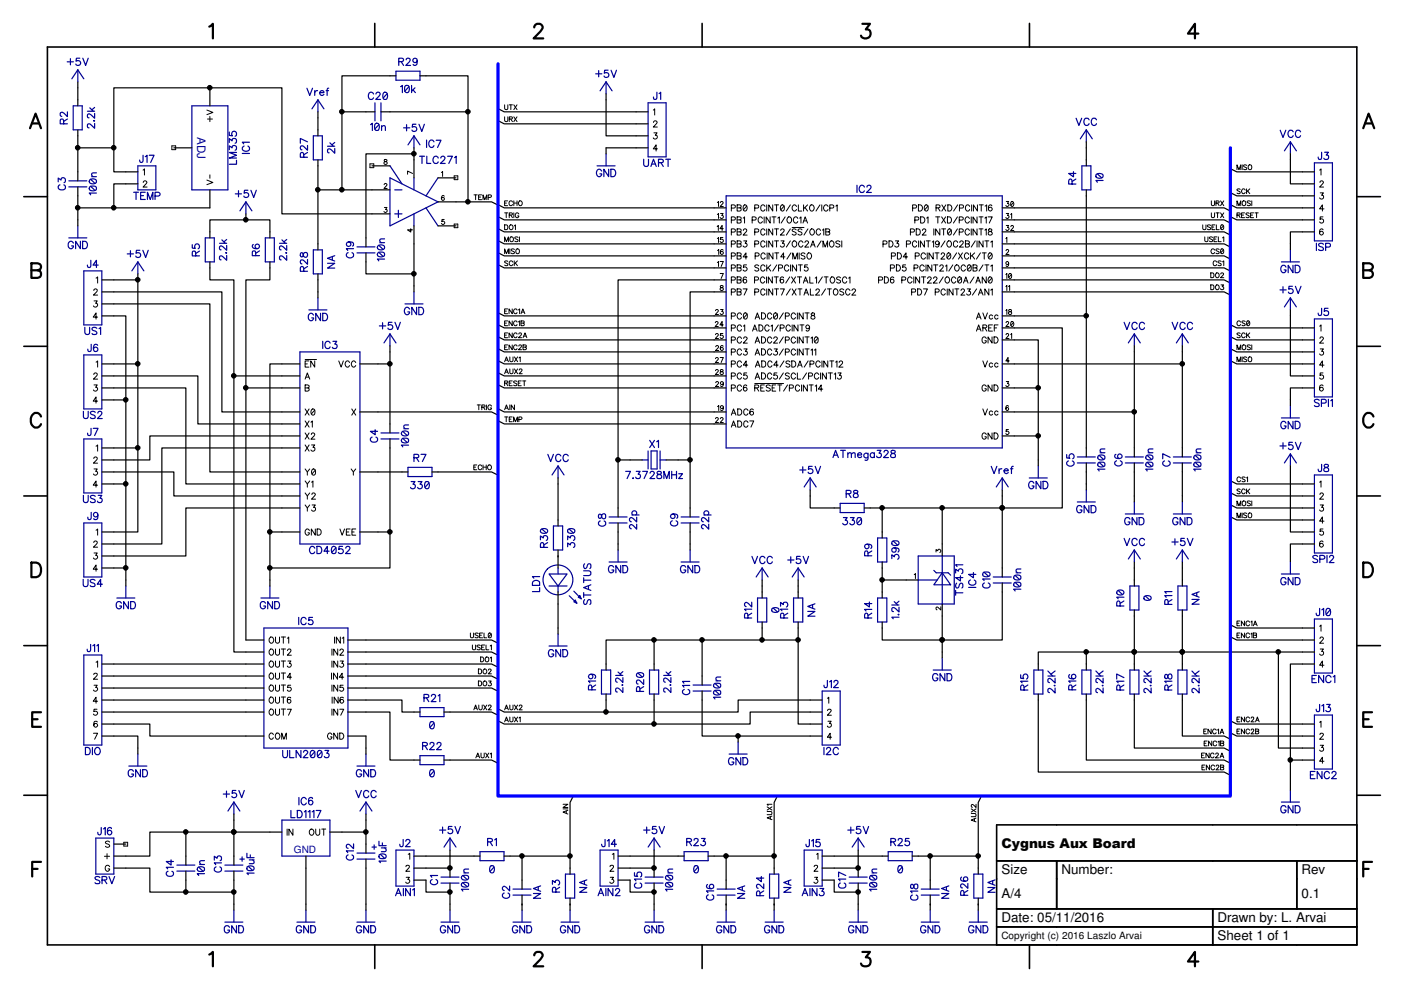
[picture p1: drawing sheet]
<svg xmlns="http://www.w3.org/2000/svg" width="297mm" height="210mm" viewBox="0 0 297 210" stroke-linecap="round" stroke-linejoin="round" font-family="sans-serif">
<defs><g id="words">
<g font-size="2.8">
<text x="211.9" y="179.5">Cygnus Aux Board</text>
<text x="211.9" y="185">Size</text>
<text x="224.6" y="185">Number:</text>
<text x="275.4" y="185">Rev</text>
<text x="211.9" y="190.1">A/4</text>
<text x="275.4" y="190.1">0.1</text>
<text x="211.9" y="195.2">Date: 05/11/2016</text>
<text x="257.6" y="195.2">Drawn by: L. Arvai</text>
<text x="257.6" y="199">Sheet 1 of 1</text>
</g>
<text font-size="2.5" fill="#000096" x="41.7" y="29" transform="rotate(90 41.7 29)">ADJ</text>
<text font-size="2.1" fill="#000096" x="62.2" y="180.6">GND</text>
<text font-size="2.1" x="211.9" y="198.8">Copyright (c) 2016 Laszlo Arvai</text>
</g></defs>
<path d="M0 0h65.5v38h-65.5z" fill="none" stroke="#fff" stroke-width=".21"/>
<g fill="none" stroke="#000" stroke-width=".21">
<path d="M30.3 36l.3-.3v1.3M30.3 38.6l.3-.3 .4 .1 .1 .3-.8 .9h.8M36.4 30.9h.8v.8h-.8zM43.8 23.3l1.2 .5-1.2 .5M43.8 38.1l1.2 .5-1.2 .5M43.9 25.2h1.1M44.4 24.6v1.1M44.4 37v.7M78.3 34.7h.8v.8h-.8zM81.3 39.1a.29 .29 0 0 1 .4-.3 .29 .29 0 0 1 .1 .4l-.6 .7h.7M81.3 33.8l.1 .4 .5 .1a.33 .33 0 0 1-.1 .5 .33 .33 0 0 1-.5-.1 .33 .33 0 0 1 .1-.5h.3l.2-.3-.2-.2zM87.3 36.7l-1.1-.5v.7"/>
<path d="M93.4 36.5l.2-.2v1M96.1 37.2h.8v.8h-.8zM106.8 22.2v.9l.3 .1 .3-.1v-.9M106.8 24.7v.9l.3 .1 .3-.1v-.9M107.7 25.2l.6-.1 .1-.3-.7-.1v1M107.7 22.2h.7M108.1 22.2v1M108.1 25.2l.3 .5M108.7 22.2l.7 1M108.7 24.7l.7 1M109.4 22.2l-.7 1M109.4 24.7l-.7 1"/>
<path d="M138.2 23.3l.3-.3v1.3M138.3 25.9l.2-.3 .4 .1 .1 .3-.8 .9h.9M138.3 28.1h.7l-.4 .5a.42 .42 0 0 1 .4 .6 .42 .42 0 0 1-.7 .1l-.1-.1M139.1 31.5h-.9l.6-.9v1.4M261.7 35.9v-1l.4 1 .4-1v1M262.8 34.9v1M263.7 40v1M263.8 35l-.3-.1-.4 .1 .1 .3 .6 .3v.2l-.3 .1-.4-.1M264.2 35l.2-.1a.47 .47 0 0 1 .4 .6 .47 .47 0 0 1-.6 .3zM264.4 40l-.7 .6M279.2 36l.3-.3v1.3M279.3 38.6l.2-.3h.2l.3 .2-.8 1.1h.8"/>
<path d="M20.3 58.8l.4-.2v1.3M81.3 43.9h.6l-.3 .4a.34 .34 0 0 1 .3 .5 .34 .34 0 0 1-.6 .1l-.1-.2M86.9 48.4v.7l-.7-.5h1.1M94 46.4h-.5v.5a.37 .37 0 0 1 .5 0 .37 .37 0 0 1-.1 .6 .37 .37 0 0 1-.5-.2M94 41.5l-.1-.1a.5 .5 0 0 0-.6 .4 .5 .5 0 0 0 .4 .6l.2-.1a.32 .32 0 0 0 0-.5 .32 .32 0 0 0-.5 .2M96.1 47.4h.8v.8h-.8zM100.3 41.2h.7M100.6 41.2v1M101.3 41.7h.4M101.9 41.2h-.6v1h.6M102.2 42.2v-1l.4 1 .4-1v1M103.3 41.8l.6-.1v-.4l-.6-.1v1"/>
<path d="M106.8 53.7v-1l.3 1 .5-1v1M106.8 51.1v-1l.3 1 .5-1v1M106.8 47.6h.3a.54 .54 0 0 1 .4 .5 .54 .54 0 0 1-.4 .5h-.3zM106.8 45h.6M106.8 43h.3M107.1 45v1.1M107.4 42.5h-.6v1h.6M107.4 55.3l-.2-.1-.4 .1v.2l.6 .4-.2 .3-.4-.1M107.7 45.5h.6l.1-.4-.7-.1v1.1M107.9 52.7v1M107.9 50.2l.2-.1a.48 .48 0 0 1 .5 .6 .48 .48 0 0 1-.7 .3zM108.1 45.5l.3 .6"/>
<path d="M108.4 42.8a.37 .37 0 0 0-.4-.3 .37 .37 0 0 0-.3 .4v.2a.37 .37 0 0 0 .3 .4 .37 .37 0 0 0 .4-.2M108.5 55.5a.39 .39 0 0 0-.4-.3 .39 .39 0 0 0-.4 .4v.2a.39 .39 0 0 0 .4 .4 .39 .39 0 0 0 .4-.2M108.7 42.5v1M108.7 45v1.1M108.7 43h.7M108.8 55.2v1M108.8 52.8l-.2-.1-.4 .1v.2l.6 .4v.2l-.2 .1-.4-.1M108.8 47.8l.2-.2v1M109 55.6l.5 .6M109.2 52.8l.2-.1a.47 .47 0 0 1 .5 .5 .47 .47 0 0 1-.7 .4zM109.4 42.5v1M109.5 55.2l-.7 .7"/>
<path d="M109.6 50.2l-.3-.1-.4 .1 .1 .3 .6 .3-.1 .3-.6-.1M109.8 45.3a.39 .39 0 0 0-.5-.3 .39 .39 0 0 0-.3 .4v.3a.38 .38 0 0 0 .4 .4 .38 .38 0 0 0 .4-.4h-.3M109.8 42.6l.1-.1a.47 .47 0 0 1 .6 .5 .47 .47 0 0 1-.7 .4l-.1-.3zM109.9 50.1v1M151.7 47.9l.3-.2v1.1M151.8 42.8l.2-.2v1.1M151.8 45.4l.2-.2v1M151.8 50.5l.2-.3v1.1M151.8 55.5l.2-.2v1.1M151.8 53l.3-.2v1M152.4 57.9h.6l-.4 1M152.4 55.3h.6l-.4 1.1"/>
<path d="M152.4 42.9a.29 .29 0 0 1 .4-.3 .29 .29 0 0 1 .1 .5l-.5 .6h.6M152.4 45.2h.6l-.3 .4h.1a.34 .34 0 0 1 .1 .6 .34 .34 0 0 1-.5-.2M152.9 50.2h-.5v.5a.36 .36 0 0 1 .5 0 .36 .36 0 0 1 0 .5 .36 .36 0 0 1-.5-.1M153 53l-.1-.1a.5 .5 0 0 0-.6 .3 .5 .5 0 0 0 .4 .6h.2a.32 .32 0 0 0 0-.6 .32 .32 0 0 0-.5 .3M153 48.4h-.7l.5-.7v1.1M154.7 59.3l.7-.1 .1-.5-.8-.1v1.3M154.7 44h.7l.1-.5-.8-.2v1.4M154.7 46.6l.7-.1 .1-.5-.8-.1v1.3M154.7 49.1h.7l.1-.5-.8-.2v1.3M154.7 51.6h.7l.1-.5-.8-.1v1.3M154.7 54.2l.7-.1 .1-.5-.8-.1v1.3M154.7 56.7h.7l.1-.5-.8-.2v1.4"/>
<path d="M156 58.6l.8 .1v.4l-.3 .1 .3 .2-.1 .4-.7 .1zM156 43.3l.8 .2v.4l-.3 .1 .3 .2-.1 .4-.7 .1zM156 45.9l.8 .1v.4l-.3 .1 .3 .2-.1 .4-.7 .1zM156 48.4l.8 .2v.3l-.3 .2 .3 .2-.1 .4h-.7zM156 51l.8 .1v.4l-.3 .1 .3 .2-.1 .4-.7 .1zM156 53.5l.8 .1v.4l-.3 .1 .3 .3-.1 .3-.7 .1zM156 56l.8 .2v.4l-.3 .1 .3 .2-.1 .4-.7 .1zM156 51.6h.5M156 59.2h.5M156 56.7h.5M156 44h.5M156 46.5h.5"/>
<path d="M156 49.1h.5M156 54.1h.5M157.2 46.1l.3-.2v1.3M157.3 48.8l.2-.4 .4 .2v.3l-.7 .8h.9M157.3 51h.7l-.4 .5a.41 .41 0 0 1 .3 .6 .41 .41 0 0 1-.7-.1M157.4 43.4a.37 .37 0 0 1 .6 .2v.8a.38 .38 0 0 1-.4 .3 .38 .38 0 0 1-.3-.3l-.1-.5zM157.9 58.8v-.1a.37 .37 0 0 0-.6 .1l-.1 .3a.52 .52 0 0 0 .4 .8 .4 .4 0 0 0 .4-.4 .4 .4 0 0 0-.3-.4 .4 .4 0 0 0-.5 .3M157.9 56h-.6v.6a.46 .46 0 0 1 .7 0 .46 .46 0 0 1-.1 .7 .46 .46 0 0 1-.7-.2M158 43.6l-.7 .8M158.1 54.4h-.9l.6-.9v1.3M159.1 46.6l.7-.1 .1-.5-.8-.1v1.3M159.6 59.3l.8-.1 .1-.4-.3-.2h-.6v1.3"/>
<path d="M159.7 44h.7l.1-.5-.8-.2v1.4M159.7 49.1h.7l.1-.5-.8-.2v1.3M159.7 51.6h.7l.1-.5-.8-.1v1.3M159.8 54.2l.7-.1 .1-.3-.3-.3h-.5v1.3M160.5 56.3l-.3-.3-.5 .3 .1 .3 .5 .1 .2 .3-.3 .4-.5-.3M161.3 46.2a.45 .45 0 0 0-.5-.3 .45 .45 0 0 0-.4 .5v.3a.45 .45 0 0 0 .4 .5 .45 .45 0 0 0 .5-.3M161.7 45.9v1.3M161.8 58.9a.48 .48 0 0 0-.5-.3 .48 .48 0 0 0-.4 .5v.3a.48 .48 0 0 0 .4 .5 .48 .48 0 0 0 .5-.3M161.8 43.7a.45 .45 0 0 0-.5-.4 .45 .45 0 0 0-.4 .6v.3a.45 .45 0 0 0 .4 .5 .45 .45 0 0 0 .5-.4M161.8 48.8a.45 .45 0 0 0-.5-.4 .45 .45 0 0 0-.4 .5v.3a.45 .45 0 0 0 .4 .5 .45 .45 0 0 0 .5-.3M161.8 51.3a.45 .45 0 0 0-.5-.3 .45 .45 0 0 0-.4 .5v.3a.45 .45 0 0 0 .4 .5 .45 .45 0 0 0 .5-.4M161.8 56.4a.45 .45 0 0 0-.5-.4 .45 .45 0 0 0-.4 .6v.3a.45 .45 0 0 0 .4 .5 .45 .45 0 0 0 .5-.4"/>
<path d="M161.9 53.8a.45 .45 0 0 0-.5-.3 .45 .45 0 0 0-.4 .5v.3a.45 .45 0 0 0 .4 .5 .45 .45 0 0 0 .5-.3M162.2 58.6v1.3M162.2 43.3v1.4M162.2 48.4v1.3M162.2 51v1.3M162.2 56v1.4M162.3 53.5v1.3M162.5 56.6l.6 .8M162.9 45.9v1.3l-.8-1.3v1.3M163.1 56l-.9 .9M163.3 45.9h.9M163.4 58.6v1.3l-.8-1.3v1.3"/>
<path d="M163.5 43.3v1.4l-.9-1.4v1.4M163.5 48.4v1.3l-.9-1.3v1.3M163.5 51v1.3l-.9-1.3v1.3M163.5 53.5v1.3l-.8-1.3v1.3M163.7 45.9v1.3M163.8 58.6h.9M163.9 51h.8M163.9 43.3h.8M163.9 48.4h.8M163.9 53.5h.9M164.2 58.6v1.3M164.3 43.3v1.4"/>
<path d="M164.3 48.4v1.3M164.3 51v1.3M164.3 53.5v1.3M164.3 56l-.8 1.4M164.5 46.1l.4-.2v1.3M164.7 56.7h.7l.1-.5-.8-.2v1.4M165.2 48.8a.37 .37 0 0 1 .5-.3 .37 .37 0 0 1 0 .6l-.6 .6h.8M165.2 51h.7l-.4 .5a.43 .43 0 0 1 .3 .7 .43 .43 0 0 1-.7-.2M165.3 43.4a.37 .37 0 0 1 .6 .2v.3a.55 .55 0 0 1-.4 .8l-.4-.6zM165.8 58.8l-.1-.1a.4 .4 0 0 0-.6 .1v.3a.52 .52 0 0 0 .4 .8 .4 .4 0 0 0 .3-.4 .4 .4 0 0 0-.3-.4 .4 .4 0 0 0-.4 .3M165.9 43.6l-.7 .8M166.1 54.4h-.9l.6-.9v1.3"/>
<path d="M166.1 45.9l-.8 1.3M166.6 46.1l.1-.1a.64 .64 0 0 1 .8 .4 .64 .64 0 0 1-.4 .8 .69 .69 0 0 1-.5-1.1zM166.9 56.4a.48 .48 0 0 0-.6-.4 .48 .48 0 0 0-.4 .6 .54 .54 0 0 0 .2 .6 .54 .54 0 0 0 .7-.1l.1-.1M167.1 58.6l-.9 1.3M167.2 43.3l-.8 1.4M167.2 48.4l-.8 1.3M167.2 51l-.8 1.3M167.3 56v1.4M167.3 53.5l-.8 1.3M167.5 58.6l.8 1.3M167.6 48.1h2.5M167.7 51.2l.1-.1a.59 .59 0 0 1 .8 .5 .59 .59 0 0 1-.8 .6l-.2-.4z"/>
<path d="M167.7 54.8v-1.3l.5 1.3 .5-1.3v1.3M168.3 58.6l-.8 1.3M168.4 48.6l-.3-.2-.5 .2 .1 .3 .7 .5-.3 .3-.5-.2M168.5 43.7a.48 .48 0 0 0-.5-.4 .48 .48 0 0 0-.4 .6v.3a.48 .48 0 0 0 .4 .5 .48 .48 0 0 0 .5-.4M168.5 56v1.4l-.9-1.4v1.4M168.7 58.6h.9M168.8 46.2a.48 .48 0 0 0-.6-.3 .48 .48 0 0 0-.4 .5 .54 .54 0 0 0 .2 .7 .54 .54 0 0 0 .7-.1l.1-.1M168.9 43.3v1.4h.7M168.9 56h.9M169.1 53.5v1.3M169.2 46.1l.3-.2v1.3M169.2 58.6v1.3"/>
<path d="M169.3 56v1.4M169.7 48.6l-.3-.2-.6 .2 .1 .3 .7 .3v.5h-.4l-.4-.2M169.9 47.2l.4-1.3 .6 1.3M169.9 51.3a.48 .48 0 0 0-.6-.3 .48 .48 0 0 0-.4 .5v.3a.48 .48 0 0 0 .4 .5 .48 .48 0 0 0 .6-.4M170 59.9l.4-1.3 .5 1.3M170 43.3v1.4M170 46.7h.6M170.1 59.4h.7M170.3 51.3l.3-.3 .4 .1 .1 .3-.8 .9h.8M170.3 53.7l-.3-.2-.5 .2 .1 .3 .7 .3-.1 .4-.4 .1-.3-.2M170.3 43.9l.6 .8M170.9 56h-.6l-.1 .6a.45 .45 0 0 1 .7 0 .45 .45 0 0 1-.1 .7 .45 .45 0 0 1-.7-.2"/>
<path d="M170.9 43.3l-.9 .9M170.9 53.6a.6 .6 0 0 1 .8 .6 .6 .6 0 0 1-.8 .5l-.2-.4zM170.9 48.4l-.8 1.3M171.3 58.6v1.3h.7M171.4 48.6l.2-.1a.59 .59 0 0 1 .7 .6 .59 .59 0 0 1-.7 .6l-.3-.5zM171.5 43.4a.6 .6 0 0 1 .8 .6 .6 .6 0 0 1-.8 .6l-.2-.4zM171.5 52.3l.5-1.3 .5 1.3M171.7 51.8h.6M172.5 58.8l.3-.2v1.3M173.5 43.3l-.9 1.4M173.6 48.8a.48 .48 0 0 0-.5-.4 .48 .48 0 0 0-.4 .5v.3a.48 .48 0 0 0 .4 .5 .48 .48 0 0 0 .5-.3M173.7 51l-.8 1.3"/>
<path d="M173.9 43.3v1.4M174 48.7l.3-.3v1.3M174 58.6l-.9 1.3M174.1 52.3v-1.3l.5 1.3 .5-1.3v1.3M174.4 58.6h.8M174.7 48.4h.6l.3 .3-.3 .4 .3 .2-.2 .4h-.7zM174.7 49.1h.6M174.8 58.6v1.3M175.2 43.7a.48 .48 0 0 0-.6-.4 .48 .48 0 0 0-.4 .6 .54 .54 0 0 0 .2 .6 .54 .54 0 0 0 .7-.1l.1-.1M175.6 44h.7l.1-.5-.8-.2v1.4M175.6 51.2l.1-.1a.64 .64 0 0 1 .8 .4 .64 .64 0 0 1-.4 .8 .69 .69 0 0 1-.5-1.1zM175.8 58.7a.6 .6 0 0 1 .8 .5 .6 .6 0 0 1-.8 .6l-.2-.4z"/>
<path d="M176.8 43.6l.3-.3v1.4M177.7 51.2l-.3-.2-.6 .2 .1 .3 .8 .4a.48 .48 0 0 1-.4 .4 .48 .48 0 0 1-.5-.2M177.8 58.8l-.3-.2-.5 .2 .1 .3 .7 .4-.3 .4-.5-.2M178.1 51v1.3M179.2 58.9a.48 .48 0 0 0-.6-.3 .48 .48 0 0 0-.4 .5v.3a.48 .48 0 0 0 .4 .5 .48 .48 0 0 0 .6-.3M179.5 58.8l.3-.2v1.3M185.9 59.3l.7-.1 .1-.5-.8-.1v1.3M186.8 51.6h.7l.1-.5-.8-.1v1.3M187.1 58.6a.71 .71 0 0 1 .8 .3 .71 .71 0 0 1 0 .8l-.4 .2h-.4zM188.1 51a.7 .7 0 0 1 .8 .3 .7 .7 0 0 1-.2 .9l-.6 .1zM188.4 56.7h.7l.1-.5-.8-.2v1.4M188.6 54.2l.8-.1v-.5l-.8-.1v1.3"/>
<path d="M189.1 58.8l-.1-.1a.37 .37 0 0 0-.6 .1v.3a.52 .52 0 0 0 .4 .8 .4 .4 0 0 0 .4-.4 .4 .4 0 0 0-.4-.4 .4 .4 0 0 0-.4 .3M189.4 51h.7l-.4 .5a.42 .42 0 0 1 .4 .6 .42 .42 0 0 1-.7 .1l-.1-.2M189.6 56a.7 .7 0 0 1 .8 .4 .7 .7 0 0 1-.2 .9l-.6 .1zM189.9 53.5a.7 .7 0 0 1 .7 .4 .7 .7 0 0 1-.1 .8l-.6 .1zM190.8 59.3l.7-.1 .1-.4-.3-.2h-.5v1.3M191.6 56h-.6v.6a.45 .45 0 0 1 .6 0 .45 .45 0 0 1-.1 .7 .45 .45 0 0 1-.6-.2M191.8 51.6h.7l.2-.4-.4-.2h-.5v1.3M192 54.4h-.9l.6-.9v1.3M192.6 49.1h.7l.1-.5-.8-.2v1.3M193 58.9a.48 .48 0 0 0-.6-.3 .48 .48 0 0 0-.4 .5v.3a.48 .48 0 0 0 .4 .5 .48 .48 0 0 0 .6-.3M193.1 44h.7l.1-.4-.3-.3h-.5v1.4M193.3 58.6v1.3"/>
<path d="M193.4 56.7h.7l.1-.4-.3-.3h-.5v1.4M193.5 46.6l.8-.1v-.5l-.8-.1v1.3M193.6 54.2l.7-.1 .1-.5-.8-.1v1.3M193.8 48.4a.71 .71 0 0 1 .8 .3 .71 .71 0 0 1 0 .8l-.3 .2h-.5zM193.9 51.3a.45 .45 0 0 0-.5-.3 .45 .45 0 0 0-.4 .5v.3a.45 .45 0 0 0 .4 .5 .45 .45 0 0 0 .5-.4M194.3 43.3h.4a.71 .71 0 0 1 .5 .7 .71 .71 0 0 1-.5 .7h-.4zM194.3 51v1.3M194.6 58.6v1.3l-.9-1.3v1.3M194.8 45.9h.4a.71 .71 0 0 1 .5 .6 .71 .71 0 0 1-.5 .7h-.4zM194.9 58.6h.9M195.2 48.8l.2-.4 .4 .2v.3l-.7 .8h.9M195.4 58.6v1.3"/>
<path d="M195.5 56.4a.48 .48 0 0 0-.5-.4 .48 .48 0 0 0-.4 .6v.3a.48 .48 0 0 0 .4 .5 .48 .48 0 0 0 .5-.4M195.6 51v1.3l-.9-1.3v1.3M195.7 43.4a.37 .37 0 0 1 .6 .2l.1 .3a.55 .55 0 0 1-.5 .8l-.4-.6zM195.8 53.8a.48 .48 0 0 0-.6-.3 .48 .48 0 0 0-.3 .5 .54 .54 0 0 0 .1 .7 .54 .54 0 0 0 .7-.1l.1-.1M195.9 56v1.4M196 51h.8M196 46.1l.3-.2v1.3M196.2 53.5v1.3M196.3 58.9l.2-.3 .4 .1 .1 .3-.8 .9h.9M196.3 43.6l-.7 .8M196.4 51v1.3M197.1 56v1.4l-.8-1.4v1.4"/>
<path d="M197.2 51.2l.3-.2v1.3M197.4 53.5v1.3l-.9-1.3v1.3M197.5 58.9l.2-.3h.3l.2 .2-.1 .5-.7 .6h.9M197.5 56h.9M197.6 48.4v1.3M197.8 53.5h.9M197.9 56v1.4M197.9 45.9h.9M198 44l.8-.1v-.4l-.8-.2v1.4M198.2 53.5v1.3M198.4 45.9v1.3M198.5 44l.4 .7"/>
<path d="M198.7 51.4a.4 .4 0 0 1-.5 .4 .4 .4 0 0 1-.2-.6 .4 .4 0 0 1 .6 0l.1 .2a.65 .65 0 0 1-.5 .9l-.3-.2M198.8 56.4l.3-.4 .4 .2v.4l-.7 .8h.8M198.8 48.4v1.3l-.9-1.3v1.3M199.1 53.8l.2-.3h.3l.3 .3-.2 .4-.7 .6h.9M199.2 48.4h.9M199.2 45.9l.9 1.3M199.3 43.3l.8 1.4M199.6 58.6l-.9 1.3M199.6 48.4v1.3M199.9 51l-.8 1.3M200 56.3l.3-.3v1.4M200.1 58.8l.1-.1a.59 .59 0 0 1 .7 .5 .59 .59 0 0 1-.7 .6l-.3-.4z"/>
<path d="M200.1 45.9l-.9 1.3M200.1 43.3l-.8 1.4M200.4 51.2l.2-.1a.64 .64 0 0 1 .7 .4 .64 .64 0 0 1-.3 .8 .69 .69 0 0 1-.6-1.1zM200.4 45.9h.5a.71 .71 0 0 1 .4 .6 .71 .71 0 0 1-.4 .7h-.5zM200.5 53.6a.37 .37 0 0 1 .6 .2v.8a.38 .38 0 0 1-.4 .2 .38 .38 0 0 1-.3-.2l-.1-.5zM200.5 43.3a.7 .7 0 0 1 .8 .4 .7 .7 0 0 1-.2 .9l-.6 .1zM200.7 48.5a.37 .37 0 0 1 .5 .2l.1 .3a.55 .55 0 0 1-.5 .7l-.4-.5zM201.1 53.8l-.7 .8M201.2 48.7l-.7 .8M201.6 56l-.9 1.4M202.2 56.1a.59 .59 0 0 1 .8 .6 .59 .59 0 0 1-.8 .6l-.2-.4v-.5zM202.2 58.9a.48 .48 0 0 0-.5-.3 .48 .48 0 0 0-.4 .5v.3a.48 .48 0 0 0 .4 .5 .48 .48 0 0 0 .5-.3"/>
<path d="M202.4 53.5l-.9 1.3M202.6 45.9l-.9 1.3M202.6 48.4l-.9 1.3M202.6 51.3a.45 .45 0 0 0-.5-.3 .45 .45 0 0 0-.4 .5v.3a.45 .45 0 0 0 .4 .5 .45 .45 0 0 0 .5-.4M202.6 43.3l-.8 1.4M202.8 58.7a.41 .41 0 0 1 .6 .1l.1 .3a.55 .55 0 0 1-.5 .8 .83 .83 0 0 1-.2-1.2zM202.8 53.5l.8 1.3M202.9 46.6l.8-.1v-.5l-.8-.1v1.3M202.9 49.1h.8v-.5l-.8-.2v1.3M203 44h.7l.1-.5-.8-.2v1.4M203.1 51.3a.37 .37 0 0 1 .5-.3 .37 .37 0 0 1 0 .6l-.6 .7h.8M203.4 58.8l-.8 .8"/>
<path d="M203.6 53.5l-.8 1.3M203.8 59.9l.5-1.3 .5 1.3M204 59.4h.6M204.3 51h.5l.3 .2-.3 .4 .3 .2-.1 .4-.7 .1zM204.3 56.4a.48 .48 0 0 0-.6-.4 .48 .48 0 0 0-.4 .6v.3a.48 .48 0 0 0 .4 .5 .48 .48 0 0 0 .6-.4M204.3 51.6h.5M204.8 56.1a.41 .41 0 0 1 .6 .2l.1 .3a.55 .55 0 0 1-.5 .8 .83 .83 0 0 1-.2-1.3zM204.9 53.8a.45 .45 0 0 0-.5-.3 .45 .45 0 0 0-.4 .5v.3a.45 .45 0 0 0 .4 .5 .45 .45 0 0 0 .5-.3M205.1 46.2a.48 .48 0 0 0-.5-.3 .48 .48 0 0 0-.4 .5v.3a.48 .48 0 0 0 .4 .5 .48 .48 0 0 0 .5-.3M205.1 48.8a.48 .48 0 0 0-.5-.4 .48 .48 0 0 0-.4 .5v.3a.48 .48 0 0 0 .4 .5 .48 .48 0 0 0 .5-.3M205.1 43.7a.45 .45 0 0 0-.5-.4 .45 .45 0 0 0-.3 .6v.3a.45 .45 0 0 0 .3 .5 .45 .45 0 0 0 .5-.4M205.3 53.5v1.3"/>
<path d="M205.4 56.3l-.7 .8M205.5 45.9v1.3M205.5 48.4v1.3M205.6 43.3v1.4M205.7 54.1l.5 .7M205.9 56l.8 .2v.4l-.3 .1 .3 .2-.1 .4-.7 .1zM205.9 56.7h.5M206.1 58.6l-.9 1.3M206.2 53.5l-.9 .9M206.3 51l-.8 1.3M206.5 59.9l.4-1.3 .5 1.3M206.6 59.4h.7"/>
<path d="M206.7 45.9v1.3l-.8-1.3v1.3M206.7 48.4v1.3l-.8-1.3v1.3M206.7 51v1.3M206.8 43.3v1.4l-.9-1.4v1.4M207.1 45.9h.9M207.1 48.4h.9M207.2 43.3h.8M207.4 53.5l-.8 1.3M207.6 45.9v1.3M207.6 48.4v1.3M207.6 43.3v1.4M207.8 53.5h.9"/>
<path d="M208 51v1.3l-.9-1.3v1.3M208 56l-.9 1.4M208.2 53.5v1.3M208.4 46.1l.3-.2v1.3M208.4 48.7l.3-.3v1.3M208.4 51h.8M208.4 56h.8M208.4 43.6l.3-.3v1.4M208.7 58.6v1.3l-.9-1.3v1.3M208.8 51v1.3M208.8 56v1.4M209 45.9h.9l-.6 1.3"/>
<path d="M209.2 48.5v.4l.6 .3a.39 .39 0 0 1-.2 .5 .39 .39 0 0 1-.5-.2 .39 .39 0 0 1 .3-.5l.4-.1v-.3a.44 .44 0 0 0-.6-.1zM209.2 53.6a.37 .37 0 0 1 .6 .2v.8a.38 .38 0 0 1-.3 .2 .38 .38 0 0 1-.4-.2l-.1-.5zM209.2 58.7a.37 .37 0 0 1 .6 .1v.8a.38 .38 0 0 1-.3 .3 .38 .38 0 0 1-.4-.3l-.1-.5zM209.6 51.2l.3-.2v1.3M209.6 56.3l.3-.3v1.4M209.8 43.6v-.2a.41 .41 0 0 0-.6 .2l-.1 .3a.52 .52 0 0 0 .4 .8 .4 .4 0 0 0 .4-.4 .4 .4 0 0 0-.3-.4 .4 .4 0 0 0-.5 .3M209.8 53.8l-.7 .8M209.8 58.8l-.7 .8M212.8 50.5l.2-.3v1.1M212.8 58.1l.2-.2v1M212.8 53l.2-.2 .4 .2-.6 .8h.7M212.9 42.6h.5l-.3 .5a.32 .32 0 0 1 .3 .5 .32 .32 0 0 1-.6-.1"/>
<path d="M212.9 45.2h.5l-.3 .4a.32 .32 0 0 1 .3 .5 .32 .32 0 0 1-.6-.1M212.9 47.7h.5l-.3 .4a.34 .34 0 0 1 .3 .6 .32 .32 0 0 1-.6-.1M213.4 55.7a.3 .3 0 0 1-.4 .2 .3 .3 0 0 1-.1-.4 .3 .3 0 0 1 .5 0l-.1 .8-.3 .1-.2-.2M213.4 58.1l.3-.2a.56 .56 0 0 1 .3 .5 .56 .56 0 0 1-.3 .5l-.3-.2zM213.8 45.4l.2-.2v1M213.9 48l.1-.3 .4 .2-.6 .9h.7M213.9 42.7l.2-.1a.54 .54 0 0 1 .4 .6 .54 .54 0 0 1-.4 .5l-.3-.5zM214 58.1l-.6 .6M214.4 42.8l-.5 .7M254.5 47.6v.9l.3 .1 .3-.1v-.9M254.9 50.1v.9l.3 .1 .3-.1 .1-.9M256.1 47.7l-.2-.1-.5 .1 .1 .3 .6 .3-.1 .3-.6-.1"/>
<path d="M256.2 57.7h.3a.54 .54 0 0 1 .3 .6 .54 .54 0 0 1-.3 .5h-.3zM256.3 45v.9l.3 .2 .3-.2 .1-.9M256.3 42.5v.9l.3 .1 .3-.1 .1-.9M256.4 48h.4M256.5 50.2l-.2-.1-.4 .1 .1 .3 .5 .3-.2 .3-.4-.1M256.8 50.6h.5M257 52.9a.39 .39 0 0 0-.5-.2 .39 .39 0 0 0-.3 .3 .45 .45 0 0 0 .1 .6 .45 .45 0 0 0 .6 0l.1-.2M257 47.6h-.6v1h.6M257.3 43l.6-.1v-.3l-.6-.1v1M257.3 57.9v-.1a.47 .47 0 0 1 .7 .5 .47 .47 0 0 1-.7 .3l-.2-.2zM257.3 45h.6M257.3 47.6v1h.6"/>
<path d="M257.4 55.5a.37 .37 0 0 0-.4-.3 .37 .37 0 0 0-.3 .4v.2a.37 .37 0 0 0 .3 .4 .37 .37 0 0 0 .4-.2M257.5 50.1h-.7v1h.7M257.6 45v1.1M257.6 43l.3 .5M257.8 50.1v1h.6M257.9 52.8l-.2-.1-.4 .1v.2l.6 .4v.2l-.2 .1-.4-.1M258.2 45l.7 1.1M258.2 42.5l.7 1M258.3 58a.3 .3 0 0 1 .3-.3 .3 .3 0 0 1 .3 .3l-.7 .8h.7M258.4 47.6a.47 .47 0 0 1 .5 .5 .47 .47 0 0 1-.5 .5l-.2-.4zM258.4 52.7a.47 .47 0 0 1 .5 .5 .47 .47 0 0 1-.5 .4l-.2-.3zM258.4 55.3l-.3-.1-.4 .1 .1 .3 .6 .3v.2l-.3 .1-.4-.1"/>
<path d="M258.7 50.3l.2-.2v1M258.7 55.4l.2-.2v1M258.9 47.8l-.6 .6M258.9 52.9l-.6 .6M258.9 45l-.7 1.1M258.9 42.5l-.7 1M261.7 43.5v-1l.4 1 .4-1v1M261.7 45.5h.6v-.4l-.6-.1v1.1M262 45.5l.4 .6M262.4 40.1l-.2-.1-.5 .1 .1 .2 .6 .4-.2 .3-.5-.1M262.7 45.5h.4M262.9 42.6l.2-.1a.47 .47 0 0 1 .5 .6 .47 .47 0 0 1-.7 .3z"/>
<path d="M263.3 45h-.6v1.1h.6M263.4 40.2a.39 .39 0 0 0-.4-.2 .39 .39 0 0 0-.3 .3v.3a.39 .39 0 0 0 .3 .4 .39 .39 0 0 0 .4-.3M263.9 40.4l.5 .6M264.3 45.2l-.2-.2-.5 .2v.2l.7 .4-.2 .3-.5-.2M264.5 42.6l-.2-.1-.4 .1v.3l.6 .3v.3l-.6-.1M264.6 45.5h.4M264.8 42.5v1M265.2 45h-.6v1.1h.6M265.5 45h.7M265.8 45v1.1M279.3 40.8h.7l-.4 .5a.43 .43 0 0 1 .3 .7 .43 .43 0 0 1-.7-.1M279.9 45.9h-.6v.5a.45 .45 0 0 1 .6 .1 .45 .45 0 0 1-.1 .6 .45 .45 0 0 1-.6-.2"/>
<path d="M279.9 48.6v-.1a.41 .41 0 0 0-.7 .2v.3a.52 .52 0 0 0 .4 .7 .4 .4 0 0 0 .4-.4 .4 .4 0 0 0-.4-.4 .4 .4 0 0 0-.4 .4M280.1 44.2h-.9l.6-.9v1.4M19.9 61.5a.37 .37 0 0 1 .5-.3 .37 .37 0 0 1 0 .6l-.6 .6h.9M19.9 79.2a.37 .37 0 0 1 .5-.2 .37 .37 0 0 1 0 .6l-.6 .6h.9M19.9 63.7h.7l-.4 .5a.43 .43 0 0 1 .3 .7 .43 .43 0 0 1-.7-.2M20.3 76.6l.4-.2v1.3M20.7 67.1h-1l.6-.9v1.3M64.6 77h.4M64.6 76.1h2.4M64.7 79.8h.7M65.4 76.4h-.8v1.3h.8M66.6 76.4v1.3l-.9-1.3v1.3"/>
<path d="M71.7 76.4l.5 1.3 .4-1.3M74 76.7a.48 .48 0 0 0-.6-.3 .48 .48 0 0 0-.4 .5v.3a.48 .48 0 0 0 .4 .5 .48 .48 0 0 0 .6-.4M75.3 76.7a.48 .48 0 0 0-.6-.3 .48 .48 0 0 0-.4 .5v.3a.48 .48 0 0 0 .4 .5 .48 .48 0 0 0 .6-.4M106.8 76.5l.3-1 .5 1M106.8 79.1l.3-1 .5 1M106.8 65.8h.3M106.8 68.4h.3M106.8 70.9h.3M106.8 73.4h.3M106.9 76.2h.5M106.9 78.7h.5M107.4 65.4h-.6v1h.6"/>
<path d="M107.4 67.9h-.6v1h.6M107.4 70.4h-.6v1.1h.6M107.4 73h-.6v1h.6M107.9 75.5v.9l.2 .1 .4-.1v-.9M107.9 78.1v.9l.2 .1 .4-.1v-.9M108.4 65.4v1l-.7-1v1M108.4 67.9v1l-.7-1v1M108.4 70.4v1.1l-.7-1.1v1.1M108.4 73v1l-.7-1v1M108.8 75.5l.7 1M108.8 78.1l.7 1M109.4 65.6a.37 .37 0 0 0-.4-.2 .37 .37 0 0 0-.3 .3v.3a.37 .37 0 0 0 .3 .4 .37 .37 0 0 0 .4-.3"/>
<path d="M109.4 68.2a.37 .37 0 0 0-.4-.3 .37 .37 0 0 0-.3 .4v.2a.37 .37 0 0 0 .3 .4 .37 .37 0 0 0 .4-.2M109.4 70.7a.37 .37 0 0 0-.4-.3 .37 .37 0 0 0-.3 .4v.3a.37 .37 0 0 0 .3 .4 .37 .37 0 0 0 .4-.3M109.4 73.2a.37 .37 0 0 0-.4-.2 .37 .37 0 0 0-.3 .4v.2a.37 .37 0 0 0 .3 .4 .37 .37 0 0 0 .4-.3M109.5 75.5l-.7 1M109.5 78.1l-.7 1M109.7 65.6l.2-.2v1M109.7 68.1l.2-.2v1M109.8 70.7l.1-.2 .2-.1 .2 .3-.6 .8h.7M109.8 73.2l.1-.2h.2l.2 .3-.6 .7h.7M109.8 75.7l.3-.2v1M109.9 78.3a.3 .3 0 0 1 .3-.2 .3 .3 0 0 1 .2 .3l-.6 .7h.7M110.2 66.4l.4-1 .4 1"/>
<path d="M110.2 67.9l.7 .1v.2l-.2 .2 .2 .2-.1 .3h-.6zM110.2 68.4h.5M110.4 66h.5M110.7 71.5l.4-1.1 .4 1.1M110.7 73h.4l.3 .2-.3 .2 .3 .3-.2 .3h-.5zM110.7 73.4h.4M110.8 71.1h.5M151.3 68.3a.29 .29 0 0 1 .4-.3 .29 .29 0 0 1 .2 .5l-.6 .6h.7M151.4 65.7a.29 .29 0 0 1 .4-.2 .29 .29 0 0 1 .1 .4l-.6 .6h.7M151.4 70.8a.29 .29 0 0 1 .4-.2 .29 .29 0 0 1 .1 .4l-.6 .6h.7M151.4 75.9a.29 .29 0 0 1 .4-.3 .29 .29 0 0 1 .1 .5l-.6 .6h.7M151.4 78.4a.29 .29 0 0 1 .4-.2 .29 .29 0 0 1 .1 .4l-.6 .6h.7"/>
<path d="M151.4 73.4a.3 .3 0 0 1 .5-.3 .3 .3 0 0 1 0 .6l-.5 .5h.7M152.4 75.6h.6l-.4 1.1M152.4 60.5v.2l.6 .3a.33 .33 0 0 1-.1 .4 .33 .33 0 0 1-.5 0 .33 .33 0 0 1 .1-.5l.4-.2 .1-.1-.2-.2zM152.4 65.5h.6l-.3 .4h.1a.34 .34 0 0 1 .1 .6 .34 .34 0 0 1-.5-.2M152.4 78.3v.2l.6 .3a.33 .33 0 0 1-.1 .4 .33 .33 0 0 1-.5-.1 .33 .33 0 0 1 .1-.4l.4-.2 .1-.1-.2-.2zM152.9 70.6h-.5v.4a.36 .36 0 0 1 .5 0 .36 .36 0 0 1 0 .6 .36 .36 0 0 1-.5-.2M153 73.3l-.2-.2a.49 .49 0 0 0-.5 .6 .49 .49 0 0 0 .6 .4 .32 .32 0 0 0 0-.6 .32 .32 0 0 0-.5 .3M153 68.7h-.7l.5-.7v1.1M154.7 61.8h.7l.1-.5-.8-.2v1.3M154.7 66.9l.7-.1 .1-.5-.8-.1v1.3M154.7 69.4h.7l.1-.5-.8-.2v1.4M154.7 72l.7-.1 .1-.5-.8-.1v1.3"/>
<path d="M154.7 74.5h.7l.1-.5-.8-.2v1.3M154.7 77h.7l.1-.5-.8-.1v1.3M154.7 79.6l.7-.1 .1-.5-.8-.1v1.3M156 61.1l.8 .2v.3l-.3 .2 .3 .2-.1 .4h-.7zM156 61.8h.5M156.9 66.5a.48 .48 0 0 0-.6-.3 .48 .48 0 0 0-.3 .5v.3a.48 .48 0 0 0 .3 .5 .48 .48 0 0 0 .6-.3M156.9 69.1a.48 .48 0 0 0-.6-.4 .48 .48 0 0 0-.3 .6v.3a.48 .48 0 0 0 .3 .5 .48 .48 0 0 0 .6-.4M156.9 71.6a.48 .48 0 0 0-.6-.3 .48 .48 0 0 0-.3 .5v.3a.48 .48 0 0 0 .3 .5 .48 .48 0 0 0 .6-.3M156.9 74.2a.48 .48 0 0 0-.6-.4 .48 .48 0 0 0-.3 .5v.3a.48 .48 0 0 0 .3 .5 .48 .48 0 0 0 .6-.3M156.9 76.7a.48 .48 0 0 0-.6-.3 .48 .48 0 0 0-.3 .5v.3a.48 .48 0 0 0 .3 .5 .48 .48 0 0 0 .6-.4M156.9 79.2a.48 .48 0 0 0-.6-.3 .48 .48 0 0 0-.3 .5v.3a.48 .48 0 0 0 .3 .5 .48 .48 0 0 0 .6-.3M157.2 61.1h.9l-.7 1.3"/>
<path d="M157.3 69l.3-.3v1.4M157.3 71.6l.3-.3h.2l.3 .2-.8 1.1h.8M157.4 73.8h.7l-.4 .5a.43 .43 0 0 1 .3 .7 .43 .43 0 0 1-.7-.1M157.4 66.3a.4 .4 0 0 1 .7 .2v.3a.55 .55 0 0 1-.5 .7l-.2-.1-.1-.4zM158 78.9h-.6l-.1 .6a.45 .45 0 0 1 .7 0 .45 .45 0 0 1-.1 .7 .45 .45 0 0 1-.6-.2M158.1 66.5l-.8 .8M158.2 77.3h-.9l.6-.9v1.3M159.2 70.1l.5-1.4 .5 1.4M159.4 69.6h.6M159.7 61.8h.7l.1-.5-.8-.2v1.3M159.8 67.5l.4-1.3 .5 1.3M159.8 72.6l.4-1.3 .5 1.3"/>
<path d="M159.8 75.1l.4-1.3 .5 1.3M159.8 77.7l.5-1.3 .5 1.3M159.9 67.1h.6M159.9 72.2h.6M159.9 74.7h.6M159.9 79.8h.6M160 77.3h.6M160.6 68.7h.4a.71 .71 0 0 1 .4 .7 .71 .71 0 0 1-.4 .7h-.4zM161.1 66.2h.4a.71 .71 0 0 1 .5 .7 .71 .71 0 0 1-.5 .6h-.4zM161.1 71.3h.4a.71 .71 0 0 1 .5 .6 .71 .71 0 0 1-.5 .7h-.4zM161.1 73.8h.4a.71 .71 0 0 1 .5 .7 .71 .71 0 0 1-.5 .6h-.4zM161.1 78.9h.4a.71 .71 0 0 1 .5 .7 .71 .71 0 0 1-.5 .6h-.4z"/>
<path d="M161.2 76.4a.71 .71 0 0 1 .7 .3 .71 .71 0 0 1 0 .8l-.3 .2h-.4zM161.8 61.5a.45 .45 0 0 0-.5-.4 .45 .45 0 0 0-.4 .5v.3a.45 .45 0 0 0 .4 .5 .45 .45 0 0 0 .5-.3M162.2 61.1v1.3M162.7 69.1a.48 .48 0 0 0-.5-.4 .48 .48 0 0 0-.4 .6v.3a.48 .48 0 0 0 .4 .5 .48 .48 0 0 0 .5-.4M163.1 69l.3-.3v1.4M163.3 66.5a.48 .48 0 0 0-.6-.3 .48 .48 0 0 0-.4 .5v.3a.48 .48 0 0 0 .4 .5 .48 .48 0 0 0 .6-.3M163.3 71.6a.48 .48 0 0 0-.6-.3 .48 .48 0 0 0-.4 .5v.3a.48 .48 0 0 0 .4 .5 .48 .48 0 0 0 .6-.3M163.3 74.2a.48 .48 0 0 0-.6-.4 .48 .48 0 0 0-.4 .5v.3a.48 .48 0 0 0 .4 .5 .48 .48 0 0 0 .6-.3M163.3 79.2a.48 .48 0 0 0-.6-.3 .48 .48 0 0 0-.4 .5v.3a.48 .48 0 0 0 .4 .5 .48 .48 0 0 0 .6-.3M163.3 76.7a.45 .45 0 0 0-.5-.3 .45 .45 0 0 0-.4 .5v.3a.45 .45 0 0 0 .4 .5 .45 .45 0 0 0 .5-.4M163.5 61.1v1.3l-.9-1.3v1.3M163.7 71.6l.3-.3 .4 .1 .1 .3-.8 .9h.8"/>
<path d="M163.8 73.8h.7l-.4 .5a.42 .42 0 0 1 .4 .6 .42 .42 0 0 1-.7 .2l-.1-.2M163.8 66.3a.41 .41 0 0 1 .7 .2v.3a.55 .55 0 0 1-.5 .7 .83 .83 0 0 1-.2-1.2zM163.9 61.1h.8M164.3 61.1v1.3M164.4 78.9h-.6l-.1 .6a.46 .46 0 0 1 .7-.1 .46 .46 0 0 1-.1 .7 .46 .46 0 0 1-.6-.1M164.5 66.5l-.8 .8M164.6 77.3h-.9l.6-.9v1.3M164.7 68.7l-.9 1.4M165.1 69.4h.7l.1-.5-.8-.2v1.4M165.1 61.1h.8l-.5 1.3M165.7 71.3l-.8 1.3M165.7 66.2l-.8 1.3"/>
<path d="M165.7 73.8l-.8 1.3M165.7 78.9l-.8 1.3M165.9 76.4l-.9 1.3M166.2 66.9l.7-.1 .1-.3-.3-.3h-.5v1.3M166.2 72l.7-.1 .1-.4-.3-.2h-.5v1.3M166.2 74.5h.7l.1-.4-.3-.3h-.5v1.3M167 79.1l-.3-.2-.5 .2 .1 .3 .7 .4-.3 .4-.5-.2M167.1 76.6a.46 .46 0 0 0-.4-.3 .46 .46 0 0 0-.4 .4l.7 .4 .1 .4a.51 .51 0 0 1-.8 0M167.2 69.1a.48 .48 0 0 0-.5-.4 .48 .48 0 0 0-.4 .6v.3a.48 .48 0 0 0 .4 .5 .48 .48 0 0 0 .5-.4M167.2 61.1l-.8 1.3M167.5 76.4h.4a.71 .71 0 0 1 .5 .6 .71 .71 0 0 1-.5 .7h-.4zM167.6 61.1l.8 1.3"/>
<path d="M167.6 68.7v1.4M168.3 66.5a.48 .48 0 0 0-.5-.3 .48 .48 0 0 0-.4 .5v.3a.48 .48 0 0 0 .4 .5 .48 .48 0 0 0 .5-.3M168.3 71.6a.48 .48 0 0 0-.5-.3 .48 .48 0 0 0-.4 .5v.3a.48 .48 0 0 0 .4 .5 .48 .48 0 0 0 .5-.3M168.3 74.2a.48 .48 0 0 0-.5-.4 .48 .48 0 0 0-.4 .5v.3a.48 .48 0 0 0 .4 .5 .48 .48 0 0 0 .5-.3M168.3 79.2a.48 .48 0 0 0-.5-.3 .48 .48 0 0 0-.4 .5v.3a.48 .48 0 0 0 .4 .5 .48 .48 0 0 0 .5-.3M168.4 61.1l-.8 1.3M168.7 78.9v1.3h.7M168.7 66.2v1.3M168.7 71.3v1.3M168.7 73.8v1.3M168.7 77.7l.5-1.3 .5 1.3M168.8 68.7v1.4l-.8-1.4v1.4"/>
<path d="M168.8 61.1h.9M168.9 77.3h.6M169.2 61.1v1.3M169.2 68.7h.9M169.7 68.7v1.4M169.9 66.2v1.3l-.8-1.3v1.3M169.9 71.3v1.3l-.8-1.3v1.3M169.9 73.8v1.3l-.8-1.3v1.3M170.1 62.4l.5-1.3 .5 1.3M170.3 62h.6M170.3 66.2h.9M170.3 71.3h.9"/>
<path d="M170.3 73.8h.9M170.6 78.9l-.8 1.3M170.8 66.2v1.3M170.8 71.3v1.3M170.8 73.8v1.3M171 76.4l-.9 1.3M171.1 79.6l.7-.1 .1-.3-.3-.3h-.5v1.3M171.3 69.2a.4 .4 0 0 1-.4 .3 .4 .4 0 0 1-.4-.4 .4 .4 0 0 1 .4-.4 .7 .7 0 0 1 .4 .7 .7 .7 0 0 1-.5 .7l-.2-.3M171.4 77h.7l.1-.5-.8-.1v1.3M171.4 61.1v1.3h.8M171.6 71.5l.3-.2v1.3M171.6 74.1l.3-.3v1.3"/>
<path d="M171.7 66.3v.3a.54 .54 0 0 1 .6 .2 .54 .54 0 0 1 0 .6l-.4 .1-.3-.1v-.4l.7-.5-.2-.3zM172.3 74.1l.3-.3v1.3M172.5 71.4a.37 .37 0 0 1 .6 .1v.3a.55 .55 0 0 1-.5 .8l-.3-.5zM172.6 61.5a.37 .37 0 0 1 .6-.3 .37 .37 0 0 1 0 .6l-.7 .6h.9M173.1 71.5l-.8 .8M173.2 79.2a.48 .48 0 0 0-.5-.3 .48 .48 0 0 0-.4 .5v.3a.48 .48 0 0 0 .4 .5 .48 .48 0 0 0 .5-.3M173.5 76.7a.48 .48 0 0 0-.5-.3 .48 .48 0 0 0-.4 .5v.3a.48 .48 0 0 0 .4 .5 .48 .48 0 0 0 .5-.4M173.6 78.9v1.3M173.9 76.4v1.3M174.7 61.1l-.9 1.3M174.8 78.9v1.3l-.8-1.3v1.3M175 61.1h.9"/>
<path d="M175.1 76.4v1.3l-.8-1.3v1.3M175.2 78.9h.9M175.5 61.1v1.3M175.6 76.4h.8M175.7 78.9v1.3M176 76.4v1.3M176.4 61.3a.6 .6 0 0 1 .9 .2 .6 .6 0 0 1-.3 .9 .61 .61 0 0 1-.7-.3 .61 .61 0 0 1 .1-.8zM176.5 79.2l.3-.3v1.3M176.8 76.6l.3-.2v1.3M177.3 78.9h.7l-.4 .5a.43 .43 0 0 1 .3 .7 .43 .43 0 0 1-.7-.1M177.5 76.7a.37 .37 0 0 1 .6-.3 .37 .37 0 0 1 0 .6l-.6 .7h.8M178.5 61.3l-.3-.2-.5 .2 .1 .3 .7 .5-.3 .3-.5-.2"/>
<path d="M179.8 61.5a.48 .48 0 0 0-.5-.4 .48 .48 0 0 0-.4 .5v.3a.48 .48 0 0 0 .4 .5 .48 .48 0 0 0 .5-.3M180.3 61.5l.2-.4 .4 .2 .1 .2-.8 .9h.9M192.9 61.8h.7l.1-.5-.8-.2v1.3M194.1 61.1a.7 .7 0 0 1 .8 .4 .7 .7 0 0 1-.2 .9h-.6zM195.4 61.1h.8l-.6 1.3M197.9 61.8h.7l.1-.4-.3-.3h-.5v1.3M200 61.5a.45 .45 0 0 0-.5-.4 .45 .45 0 0 0-.4 .5v.3a.45 .45 0 0 0 .4 .5 .45 .45 0 0 0 .5-.3M200.4 61.1v1.3M201.6 61.1v1.3l-.8-1.3v1.3M202 61.1h.9M202.4 61.1v1.3M203.3 61.5l.3-.4 .4 .2v.3l-.7 .8h.8"/>
<path d="M204.6 61.1h.7l-.4 .5a.43 .43 0 0 1 .4 .7 .43 .43 0 0 1-.8-.1M206.6 67.5l.4-1.3 .6 1.3M206.6 70.1l.4-1.4 .6 1.4M206.6 61.1l-.9 1.3M206.8 67.1h.5M206.8 69.6h.5M207 62.4l.5-1.3 .5 1.3M207.2 62h.6M207.9 76.4l.5 1.3 .5-1.3M207.9 66.2l.5 1.3 .5-1.3M207.9 69.4h.6l.3-.4-.3-.3h-.6v1.4M208.4 69.4l.4 .7"/>
<path d="M208.7 71.6a.45 .45 0 0 0-.6-.3 .45 .45 0 0 0-.3 .5v.3a.45 .45 0 0 0 .4 .5 .45 .45 0 0 0 .5-.5h-.3M209.2 69.4h.5M209.2 61.1v1.3l-.8-1.3v1.3M209.6 61.4l.3-.3v1.3M209.9 71.3v1.3l-.9-1.3v1.3M210 68.7h-.8v1.4h.8M210 77a.4 .4 0 0 0-.6-.1 .4 .4 0 0 0 0 .6 .4 .4 0 0 0 .6 0M210 66.8a.4 .4 0 0 0-.6 0 .4 .4 0 0 0 0 .6 .4 .4 0 0 0 .6-.1M210.3 71.3a.7 .7 0 0 1 .8 .4 .7 .7 0 0 1-.2 .8l-.6 .1zM210.4 69.4h.5M211.2 77a.4 .4 0 0 0-.6-.1 .4 .4 0 0 0 0 .6 .4 .4 0 0 0 .6 0M211.2 66.8a.4 .4 0 0 0-.6 0 .4 .4 0 0 0 0 .6 .4 .4 0 0 0 .6-.1"/>
<path d="M211.2 68.7h-.8v1.4M212.8 60.6l.2-.2v1.1M212.8 65.7l.2-.2v1M212.8 68.3l.2-.3 .4 .2-.6 .9h.7M212.8 70.8l.2-.2 .4 .2-.6 .8h.7M213.4 60.6l.2-.2v1.1M213.4 65.6l.2 .3a.34 .34 0 0 1 .4 .2 .34 .34 0 0 1-.2 .4h-.4v-.3l.5-.3 .1-.2-.2-.2zM213.5 76.4h-.7l.5-.8v1.1M213.8 70.8l.2-.2v1M213.9 68.1l.2-.1a.54 .54 0 0 1 .4 .6 .54 .54 0 0 1-.4 .5l-.3-.5zM214.4 68.2l-.5 .7M256.2 60.3h.3a.54 .54 0 0 1 .3 .5 .54 .54 0 0 1-.3 .5h-.3z"/>
<path d="M257.3 60.4v-.1a.47 .47 0 0 1 .7 .5 .47 .47 0 0 1-.7 .4l-.2-.3zM258.3 60.3h.6l-.3 .4a.34 .34 0 0 1 .3 .3 .34 .34 0 0 1-.3 .3 .34 .34 0 0 1-.4-.2M261.7 76.5v-1l.4 1 .4-1v1M261.7 74v-1l.4 1 .4-1v1M262.4 70.6l-.2-.2-.5 .2 .1 .2 .6 .4-.2 .3-.5-.2M262.5 68.2a.39 .39 0 0 0-.5-.3 .39 .39 0 0 0-.3 .4v.2a.39 .39 0 0 0 .3 .4 .39 .39 0 0 0 .5-.2M262.8 75.5v1M262.9 73.1l.2-.1a.47 .47 0 0 1 .5 .6 .47 .47 0 0 1-.7 .3zM263.4 70.7a.39 .39 0 0 0-.4-.3 .39 .39 0 0 0-.3 .4v.3a.39 .39 0 0 0 .3 .4 .39 .39 0 0 0 .4-.3M263.4 68l-.2-.1-.4 .1v.3l.6 .3v.2l-.2 .1-.4-.1M263.7 70.4v1.1M263.8 75.6l-.3-.1-.4 .1 .1 .3 .6 .3v.2l-.3 .1-.4-.1"/>
<path d="M263.9 67.9a.47 .47 0 0 1 .5 .5 .47 .47 0 0 1-.5 .5l-.2-.4zM263.9 70.9l.5 .6M264.2 75.6l.2-.1a.47 .47 0 0 1 .4 .6 .47 .47 0 0 1-.6 .3zM264.4 68.1l-.6 .6M264.4 70.4l-.7 .7M264.5 73.1l-.2-.1-.4 .1v.3l.6 .3v.3l-.6-.1M264.8 73v1M279.2 69l.3-.3v1.4M279.3 71.6l.2-.3h.2l.3 .2-.8 1.1h.8M279.3 73.8h.7l-.4 .5a.43 .43 0 0 1 .3 .7 .43 .43 0 0 1-.7-.1M279.9 78.9h-.6v.6a.45 .45 0 0 1 .6 0 .45 .45 0 0 1-.1 .7 .45 .45 0 0 1-.6-.2M280.1 77.3h-.9l.6-.9v1.3"/>
<path d="M19.9 97a.37 .37 0 0 1 .5-.3 .37 .37 0 0 1 0 .7l-.6 .6h.9M19.9 81.4h.7l-.4 .6a.43 .43 0 0 1 .3 .7 .43 .43 0 0 1-.7-.2M19.9 99.2h.7l-.4 .5a.43 .43 0 0 1 .3 .7 .43 .43 0 0 1-.7-.1M20.3 94.4l.4-.3v1.4M20.7 84.9h-1l.6-.9v1.3M64.6 99.2l.4 .7v.6M64.6 81.4l.8 .2v.4l-.3 .1 .3 .1v.4l-.8 .2zM64.6 80.2l.4-1.3 .5 1.3M64.6 82.1h.5M64.6 86.5l.8 1.3M64.6 94.1l.8 1.4M64.6 91.6l.8 1.3"/>
<path d="M64.6 89.1l.8 1.3M65.4 86.5l-.8 1.3M65.4 94.1l-.8 1.4M65.4 91.6l-.8 1.3M65.4 89.1l-.8 1.3M65.5 99.2l-.5 .7M65.8 89.3l.3-.2v1.3M65.9 91.9l.2-.3h.2l.3 .3-.2 .4-.6 .6h.8M65.9 94.1h.7l-.4 .6a.43 .43 0 0 1 .3 .6 .43 .43 0 0 1-.7-.1M66 86.6a.37 .37 0 0 1 .6 .2v.3a.55 .55 0 0 1-.4 .7l-.4-.5zM66.1 99.3a.4 .4 0 0 1 .6 .2l.1 .3a.55 .55 0 0 1-.5 .7h-.2l-.2-.5zM66.6 86.8l-.7 .8"/>
<path d="M66.7 99.5l-.7 .8M74.3 99.2l.5 .7v.6M74.4 86.5l.9 1.3M75.3 99.2l-.5 .7M75.3 86.5l-.9 1.3M100.2 98.8h.4M100.9 98.4h-.7v1h.7M101 85.7h.6M101.3 85.7v1M101.9 98.6a.37 .37 0 0 0-.4-.2 .37 .37 0 0 0-.3 .4v.2a.37 .37 0 0 0 .3 .4 .37 .37 0 0 0 .4-.3M101.9 86.1h.6l.1-.3-.7-.1v1M102.2 98.8h.7"/>
<path d="M102.2 98.4v1M102.3 86.1l.3 .6M102.9 98.4v1M102.9 85.7v1M104 85.9a.39 .39 0 0 0-.5-.2 .39 .39 0 0 0-.3 .4 .45 .45 0 0 0 .2 .5 .45 .45 0 0 0 .5 0l.1-.3h-.3M106.8 81.1l.6-.1v-.3l-.6-.1v1M106.8 86.7l.3-1 .5 1M106.8 88.2h.6M106.9 86.4h.5M107.1 88.2v1M107.1 81.1l.3 .5M107.7 81.1h.4"/>
<path d="M107.7 88.7h.4M107.9 85.7v1M108.4 80.6h-.7v1h.7M108.4 88.2h-.7v1h.7M108.7 89.2v-1l.3 1 .5-1v1M108.8 85.7v1l-.6-1v1M109.3 80.7l-.2-.1-.4 .1v.2l.6 .4-.2 .3-.4-.1M109.6 81.1h.4M109.8 88.8h.4l.2-.4-.2-.2h-.4v1M110.3 80.6h-.7v1h.7M110.6 80.6h.6M110.9 80.6v1"/>
<path d="M151.4 88.6a.29 .29 0 0 1 .4-.3 .29 .29 0 0 1 .1 .5l-.6 .6h.7M151.4 81a.3 .3 0 0 1 .5-.2 .3 .3 0 0 1 0 .5l-.5 .5h.7M151.8 86l.3-.2v1.1M152.4 88.6a.29 .29 0 0 1 .4-.3 .29 .29 0 0 1 .1 .5l-.5 .6h.6M153 86.1a.32 .32 0 0 1-.4 .3 .32 .32 0 0 1-.1-.5 .32 .32 0 0 1 .5 .1v.1a.51 .51 0 0 1-.3 .8l-.3-.2M153 81.1a.32 .32 0 0 1-.4 .3 .32 .32 0 0 1-.1-.5 .32 .32 0 0 1 .5 0v.2a.51 .51 0 0 1-.3 .7l-.3-.2M154.7 87.8l.5-1.3 .5 1.3M154.7 90.4l.5-1.3 .5 1.3M154.7 82.1h.7l.1-.5-.8-.2v1.4M154.9 87.4h.6M154.9 90h.6M156.1 86.5h.4a.71 .71 0 0 1 .4 .7 .71 .71 0 0 1-.4 .6h-.4z"/>
<path d="M156.1 89.1h.4a.71 .71 0 0 1 .4 .6 .71 .71 0 0 1-.4 .7h-.4zM156.9 81.8a.48 .48 0 0 0-.6-.4 .48 .48 0 0 0-.3 .6v.3a.48 .48 0 0 0 .3 .5 .48 .48 0 0 0 .6-.4M158 81.7l-.2-.3a.69 .69 0 0 0-.5 .7 .69 .69 0 0 0 .4 .7 .4 .4 0 0 0 .4-.4 .4 .4 0 0 0-.4-.4 .4 .4 0 0 0-.4 .3M158.2 86.9a.45 .45 0 0 0-.5-.4 .45 .45 0 0 0-.4 .5v.3a.45 .45 0 0 0 .4 .5 .45 .45 0 0 0 .5-.3M158.2 89.4a.45 .45 0 0 0-.5-.3 .45 .45 0 0 0-.4 .5v.3a.45 .45 0 0 0 .4 .5 .45 .45 0 0 0 .5-.4M158.6 89.1h.9l-.6 1.3M159.4 86.7l-.1-.1a.37 .37 0 0 0-.6 .2 .66 .66 0 0 0 .3 1 .41 .41 0 0 0 .4-.4 .41 .41 0 0 0-.4-.4 .41 .41 0 0 0-.4 .4M159.7 82.1l.8-.1v-.4l-.8-.2v1.4M159.7 81.2h6.1M159.8 80.2l.4-1.3 .5 1.3M160.1 82.1l.4 .7M160.9 82.1h.5"/>
<path d="M161.7 81.4h-.8v1.4h.8M163 81.7l-.4-.3-.5 .3 .1 .3 .8 .4a.48 .48 0 0 1-.4 .4 .48 .48 0 0 1-.5-.3M163.4 82.1h.4M164.1 81.4h-.7v1.4h.7M164.5 81.4h.9M165 81.4v1.4M166.6 81.4l-.8 1.4M167 82.1h.8v-.5l-.8-.2v1.4M169.2 81.8a.45 .45 0 0 0-.6-.4 .45 .45 0 0 0-.3 .6v.3a.45 .45 0 0 0 .3 .5 .45 .45 0 0 0 .6-.4M169.6 81.4v1.4M170.8 81.4v1.4l-.8-1.4v1.4M171.2 81.4h.8"/>
<path d="M171.6 81.4v1.4M172.5 81.7l.3-.3v1.4M174.1 82.3h-1l.6-.9v1.4M207.9 86.5l.5 1.3 .5-1.3M208.7 81.8a.45 .45 0 0 0-.6-.4 .45 .45 0 0 0-.3 .6v.3a.45 .45 0 0 0 .4 .5 .45 .45 0 0 0 .5-.5h-.3M208.7 91.9a.45 .45 0 0 0-.6-.3 .45 .45 0 0 0-.3 .5v.3a.45 .45 0 0 0 .4 .5 .45 .45 0 0 0 .5-.5h-.3M209.9 81.4v1.4l-.9-1.4v1.4M209.9 91.6v1.3l-.9-1.3v1.3M210 87.2a.4 .4 0 0 0-.6-.1 .4 .4 0 0 0 0 .6 .4 .4 0 0 0 .6-.1M210.3 81.4a.7 .7 0 0 1 .8 .4 .7 .7 0 0 1-.2 .9l-.6 .1zM210.3 91.6a.7 .7 0 0 1 .8 .4 .7 .7 0 0 1-.2 .8l-.6 .1zM211.2 87.2a.4 .4 0 0 0-.6-.1 .4 .4 0 0 0 0 .6 .4 .4 0 0 0 .6-.1"/>
<path d="M212.9 80.7h.5l-.3 .5a.32 .32 0 0 1 .3 .5 .32 .32 0 0 1-.6-.1M213.4 90.9h-.5l-.1 .5a.36 .36 0 0 1 .6-.1 .36 .36 0 0 1-.1 .6 .36 .36 0 0 1-.5-.2M213.4 86l-.2-.2a.57 .57 0 0 0-.4 .5 .57 .57 0 0 0 .3 .6 .31 .31 0 0 0 .3-.4 .31 .31 0 0 0-.3-.3 .31 .31 0 0 0-.3 .3M279.9 81.7v-.2a.41 .41 0 0 0-.7 .2v.6a.41 .41 0 0 0 .6 .4 .41 .41 0 0 0 .1-.7 .41 .41 0 0 0-.7 .1v.2M19.9 114.8a.37 .37 0 0 1 .5-.3 .37 .37 0 0 1 0 .6l-.6 .7h.9M19.9 117h.7l-.4 .5a.43 .43 0 0 1 .3 .7 .43 .43 0 0 1-.7-.1M20.3 112.2l.4-.3v1.3M20.7 102.7h-1l.6-.9v1.3M64.6 104.3l.4 .6v.7M64.6 106.8l.4 .7v.7M64.6 101.8l.4 .6v.7M65.4 112.3a.45 .45 0 0 0-.5-.4 .45 .45 0 0 0-.3 .5v.3a.45 .45 0 0 0 .4 .6 .45 .45 0 0 0 .4-.6h-.3"/>
<path d="M65.5 104.3l-.5 .6M65.5 106.8l-.5 .7M65.5 101.8l-.5 .6M65.9 102l.3-.2v1.3M66 104.6l.2-.3h.3l.2 .3-.8 1h.9M66 106.8h.7l-.4 .6a.43 .43 0 0 1 .4 .6 .43 .43 0 0 1-.8-.1M66.7 111.9v1.3l-.8-1.3v1.3M67.1 111.9h.4a.71 .71 0 0 1 .5 .7 .71 .71 0 0 1-.5 .6h-.4zM71.9 111.9l.5 1.3 .5-1.3M73.3 112.6h.5M74.1 111.9h-.8v1.3h.8M74.5 112.6h.4"/>
<path d="M75.3 111.9h-.8v1.3h.8M198 116.8v-.5l.4 .2a.34 .34 0 0 1 .6-.2 .34 .34 0 0 1-.2 .6M261.7 109.6v-1.1l.4 1.1 .4-1.1v1.1M261.7 107v-1l.4 1 .4-1v1M262.4 103.6l-.2-.1-.5 .1 .1 .2 .6 .4-.2 .3-.5-.1M262.5 101.2a.39 .39 0 0 0-.5-.3 .39 .39 0 0 0-.3 .4v.3a.39 .39 0 0 0 .3 .3 .39 .39 0 0 0 .5-.2M262.8 108.5v1.1M262.9 106.1l.2-.1a.47 .47 0 0 1 .5 .6 .47 .47 0 0 1-.7 .3zM263.4 103.7a.39 .39 0 0 0-.4-.2 .39 .39 0 0 0-.3 .3v.3a.39 .39 0 0 0 .3 .4 .39 .39 0 0 0 .4-.3M263.4 101l-.2-.1-.4 .1v.3l.6 .3v.2l-.2 .1-.4-.1M263.7 101.1l.2-.2v1M263.7 103.5v1"/>
<path d="M263.8 108.7l-.3-.2-.4 .2 .1 .2 .6 .4v.1l-.3 .2-.4-.2M263.9 103.9l.5 .6M264.2 108.7l.2-.2a.47 .47 0 0 1 .4 .6 .47 .47 0 0 1-.6 .3zM264.4 103.5l-.7 .6M264.5 106.1l-.2-.1-.4 .1v.3l.6 .3v.3l-.6-.1M264.8 106v1M279.2 102l.3-.2v1.3M279.3 104.6l.2-.3h.2l.3 .3-.8 1h.8M279.3 106.8h.7l-.4 .6a.43 .43 0 0 1 .3 .6 .43 .43 0 0 1-.7-.1M279.9 111.9h-.6v.6a.45 .45 0 0 1 .6 0 .45 .45 0 0 1-.1 .7 .45 .45 0 0 1-.6-.2M279.9 114.7v-.1a.41 .41 0 0 0-.7 .1v.7a.41 .41 0 0 0 .6 .3 .41 .41 0 0 0 .1-.7 .41 .41 0 0 0-.7 .1v.3M280.1 110.3h-.9l.6-.9v1.3"/>
<path d="M20.7 120.4h-1l.6-.9v1.4M57.1 135l.1-.1a.59 .59 0 0 1 .7 .5 .59 .59 0 0 1-.7 .6l-.3-.4zM57.1 137.5l.1-.1a.59 .59 0 0 1 .7 .6 .59 .59 0 0 1-.7 .6l-.3-.5zM58.3 134.8v1.1l.4 .2 .4-.2v-1.1M58.3 139.9v1.1l.4 .2 .4-.2v-1.1M58.3 137.3v1.1l.4 .2 .4-.2v-1.1M59.5 134.8h.9M59.5 139.9h.9M59.5 137.3h.9M59.9 134.8v1.3M59.9 137.3v1.3M59.9 139.9v1.3"/>
<path d="M60.8 135l.3-.2v1.3M60.8 137.7l.3-.4 .4 .2v.3l-.7 .8h.8M60.9 139.9h.6l-.3 .5a.42 .42 0 0 1 .4 .6 .42 .42 0 0 1-.7 .1l-.1-.2M70.2 137.3v1.3M70.2 139.9v1.3M70.8 134.8v1.3M71.5 137.3v1.3l-.9-1.3v1.3M71.5 139.9v1.3l-.9-1.3v1.3M71.9 137.7a.37 .37 0 0 1 .6-.3 .37 .37 0 0 1 0 .6l-.6 .6h.8M72 139.9h.6l-.3 .5a.41 .41 0 0 1 .3 .6 .41 .41 0 0 1-.7-.1M72 134.8v1.3l-.8-1.3v1.3M72.4 135l.3-.2v1.3"/>
<path d="M99.5 133.9l.1 .9 .2 .2 .4-.2v-.9M99.9 136.5l.1 .9 .2 .1 .4-.1v-.9M101.2 134.1l-.3-.2-.4 .2 .1 .2 .5 .3 .1 .2-.3 .2-.4-.2M101.5 134.4h.4M101.6 136.6l-.2-.1-.5 .1 .1 .2 .6 .3v.3l-.2 .1-.5-.1M101.7 139h.3a.54 .54 0 0 1 .4 .5 .54 .54 0 0 1-.4 .5h-.3zM101.9 136.9h.4M102.1 133.9h-.6v1.1h.6M102.4 133.9v1.1h.6M102.5 136.5h-.6v1h.6M102.7 139.1l.2-.1a.48 .48 0 0 1 .5 .6 .48 .48 0 0 1-.7 .3zM102.8 136.5v1h.6"/>
<path d="M103.4 134a.47 .47 0 0 1 .6 .5 .47 .47 0 0 1-.6 .4l-.1-.4zM103.7 136.7l.3-.2v1M103.7 139.2l.3-.2v1M103.9 134.2l-.6 .6M193.4 121.6l.3-.2v1M199 128.4v.7l-.7-.7a.3 .3 0 0 0-.3 .3 .3 .3 0 0 0 .2 .3M261.7 134.4h.4M261.7 131.9h.4M262.3 131.4h-.6v1h.6M262.3 133.9h-.6v1.1h.6M263.3 131.4v1l-.7-1v1M263.3 133.9v1.1l-.7-1.1v1.1"/>
<path d="M264.4 131.7a.39 .39 0 0 0-.5-.3 .39 .39 0 0 0-.3 .4v.2a.39 .39 0 0 0 .3 .4 .39 .39 0 0 0 .5-.2M264.4 134.2a.39 .39 0 0 0-.5-.3 .39 .39 0 0 0-.3 .4v.3a.39 .39 0 0 0 .3 .4 .39 .39 0 0 0 .5-.3M264.7 131.6l.2-.2v1M264.7 134.2l.2-.3v1.1M265.2 132.4l.4-1 .4 1M265.2 133.9l.6 .1v.2l-.2 .2 .2 .2v.3l-.6 .1zM265.2 134.4h.4M265.3 132.1h.5M279.2 132.5l.3-.3v1.4M279.3 135.1l.2-.3h.2l.3 .2-.8 1.1h.8M279.3 137.3h.7l-.4 .5a.43 .43 0 0 1 .3 .7 .43 .43 0 0 1-.7-.1M19.8 155.2h.9l-.7 1.2"/>
<path d="M19.9 142.7a.36 .36 0 0 1 .3-.3 .36 .36 0 0 1 .4 .4l-.8 .9h.9M19.9 145h.7l-.4 .5a.43 .43 0 0 1 .3 .7 .43 .43 0 0 1-.7-.2M20.3 140.1l.4-.2v1.3M20.5 150.1h-.6v.5a.47 .47 0 0 1 .7 0 .47 .47 0 0 1-.2 .7 .47 .47 0 0 1-.6-.2M20.6 152.8l-.3-.2a.6 .6 0 0 0-.5 .7 .6 .6 0 0 0 .6 .5 .39 .39 0 0 0 0-.7 .39 .39 0 0 0-.5 .4M20.7 148.4h-1l.6-.9v1.3M57.1 140.1l.1-.1a.59 .59 0 0 1 .7 .5 .59 .59 0 0 1-.7 .6l-.3-.4zM57.1 142.6l.1-.1a.59 .59 0 0 1 .7 .6 .59 .59 0 0 1-.7 .5l-.3-.4zM57.1 145.2l.1-.2a.59 .59 0 0 1 .7 .6 .59 .59 0 0 1-.7 .6l-.3-.4zM57.1 147.7l.1-.1a.59 .59 0 0 1 .7 .5 .59 .59 0 0 1-.7 .6l-.3-.4zM57.1 150.2l.1-.1a.59 .59 0 0 1 .7 .6 .59 .59 0 0 1-.7 .6l-.3-.5zM57.8 155.4a.45 .45 0 0 0-.5-.3 .45 .45 0 0 0-.4 .5v.3a.45 .45 0 0 0 .4 .5 .45 .45 0 0 0 .5-.3"/>
<path d="M58.3 142.4v1.1l.4 .2 .4-.2v-1.1M58.3 144.9v1.1l.4 .3 .4-.3v-1.1M58.3 147.5v1.1l.4 .2 .4-.2v-1.1M58.3 150v1.1l.4 .2 .4-.2v-1.1M58.5 155.2a.6 .6 0 0 1 .7 .6 .6 .6 0 0 1-.7 .5l-.3-.4zM59.5 142.4h.9M59.5 144.9h.9M59.5 147.5h.9M59.5 150h.9M59.6 156.4v-1.3l.5 1.3 .5-1.3v1.3M59.9 142.4v1.3M59.9 144.9v1.4"/>
<path d="M59.9 147.5v1.3M59.9 150v1.3M60.8 150.1h.8l-.6 1.2M61.5 145h-.6l-.1 .5a.46 .46 0 0 1 .7 0 .46 .46 0 0 1 0 .7 .46 .46 0 0 1-.7-.2M61.5 147.7l-.4-.2a.69 .69 0 0 0-.4 .7 .69 .69 0 0 0 .5 .6 .4 .4 0 0 0 .4-.4 .4 .4 0 0 0-.4-.4 .4 .4 0 0 0-.4 .4M61.7 143.3h-.9l.6-.8v1.2M70.1 142.4v1.3M70.2 155.4a.48 .48 0 0 0-.5-.3 .48 .48 0 0 0-.4 .5v.3a.47 .47 0 0 0 .5 .5 .47 .47 0 0 0 .4-.5h-.3M70.2 144.9v1.4M70.2 150v1.3M70.3 147.5v1.3M71.4 142.4v1.3l-.8-1.3v1.3"/>
<path d="M71.5 144.9v1.4l-.9-1.4v1.4M71.5 150v1.3l-.9-1.3v1.3M71.5 155.1v1.3l-.9-1.3v1.3M71.5 147.5v1.3l-.8-1.3v1.3M71.9 150.1h.8l-.6 1.2M71.9 155.1a.7 .7 0 0 1 .8 .4 .7 .7 0 0 1-.2 .8l-.6 .1zM72.6 145h-.6l-.1 .5a.46 .46 0 0 1 .7 0 .46 .46 0 0 1-.1 .7 .46 .46 0 0 1-.6-.2M72.6 147.7l-.2-.2a.6 .6 0 0 0-.5 .7 .6 .6 0 0 0 .6 .5 .39 .39 0 0 0 0-.7 .39 .39 0 0 0-.6 .4M72.7 143.3h-.9l.6-.8v1.2M100.2 150.2l.4-1 .4 1M100.4 149.9h.5M101.2 141.6h.4a.54 .54 0 0 1 .3 .5 .54 .54 0 0 1-.3 .5h-.4z"/>
<path d="M101.2 144.1h.4a.54 .54 0 0 1 .3 .5 .54 .54 0 0 1-.3 .5h-.4zM101.3 149.2v.7l.3 .3h.3l.1-.3v-.7M101.8 159.3v.9l.3 .2 .3-.2v-.9M102.3 141.7a.44 .44 0 0 1 .6 .1 .44 .44 0 0 1-.1 .6 .44 .44 0 0 1-.6-.1zM102.3 144.2a.44 .44 0 0 1 .6 .1 .44 .44 0 0 1-.1 .6 .44 .44 0 0 1-.6 0zM102.3 149.2l.7 1M102.7 159.3l.7 1.1M103 149.2l-.7 1M103.3 149.4l.2-.2 .4 .2-.6 .8h.7M103.3 141.8l.2-.2 .4 .2-.6 .8h.7M103.4 144.1h.5l-.3 .4a.35 .35 0 0 1 .3 .5 .35 .35 0 0 1-.6-.1M103.4 159.3l-.7 1.1"/>
<path d="M103.7 159.6l.3-.3v1.1M106.8 152.7l.3-1 .5 1M106.8 150.2l.3-1 .5 1M106.9 152.4h.5M106.9 149.9h.5M107.9 151.7v.9l.2 .1 .4-.1v-.9M107.9 149.2v.9l.2 .1 .4-.1v-.9M108.8 151.7l.7 1M108.8 149.2l.7 1M109.5 151.7l-.7 1M109.5 149.2l-.7 1M109.8 151.9l.3-.2v1"/>
<path d="M109.9 149.4a.3 .3 0 0 1 .3-.2 .3 .3 0 0 1 .2 .3l-.6 .7h.7M175 147.7l.3-.2v1.3M175.1 150.4l.2-.3 .5 .1v.2l-.8 .9h.9M175.2 152.6h.6l-.3 .5a.42 .42 0 0 1 .4 .6 .42 .42 0 0 1-.7 .1l-.2-.2M175.9 156h-.9l.6-.8v1.2M254.2 159.8h.4M254.7 154.7h.4M254.8 157.3h.3M254.8 159.3h-.6v1.1h.6M255.3 154.3h-.6v1h.6M255.4 156.8h-.6v1h.6M255.8 159.3v1.1l-.7-1.1v1.1"/>
<path d="M256.2 154.3v1l-.6-1v1M256.4 156.8v1l-.7-1v1M256.8 159.6a.37 .37 0 0 0-.4-.3 .37 .37 0 0 0-.3 .4v.3a.37 .37 0 0 0 .3 .4 .37 .37 0 0 0 .4-.3M257.2 159.6l.2-.3 .3 .1 .1 .2-.2 .3-.5 .5h.7M257.3 154.5a.39 .39 0 0 0-.4-.2 .39 .39 0 0 0-.4 .3 .45 .45 0 0 0 .2 .6 .45 .45 0 0 0 .6 0v-.2M257.4 157.1a.37 .37 0 0 0-.4-.3 .37 .37 0 0 0-.3 .4v.2a.37 .37 0 0 0 .3 .4 .37 .37 0 0 0 .4-.2M257.6 154.5l.2-.2v1M257.7 157l.2-.2v1M258.1 155.3l.4-1 .4 1M258.2 156.8l.7 .1v.3l-.2 .1 .2 .2-.1 .3h-.6zM258.2 157.3h.5M258.3 154.9h.4"/>
<path d="M261.7 154.7h.4M261.7 152.2h.4M262.3 151.7h-.6v1h.6M262.3 154.3h-.6v1h.6M263.3 151.7v1l-.7-1v1M263.3 154.3v1l-.7-1v1M264.4 152a.39 .39 0 0 0-.5-.3 .39 .39 0 0 0-.3 .4v.3a.39 .39 0 0 0 .3 .3 .39 .39 0 0 0 .5-.2M264.4 154.5a.39 .39 0 0 0-.5-.2 .39 .39 0 0 0-.3 .3v.3a.39 .39 0 0 0 .3 .4 .39 .39 0 0 0 .5-.3M264.7 152l.2-.3 .3 .1 .1 .1-.6 .8h.6M264.7 154.5l.2-.2h.3l.1 .2-.6 .8h.6M265.6 152.7l.4-1 .4 1M265.6 154.3h.7v.3l-.2 .1 .2 .2v.3l-.7 .1z"/>
<path d="M265.6 154.7h.5M265.8 152.4h.5M279.2 152.8l.3-.2v1.3M279.3 155.4l.2-.2h.4l.1 .2-.8 1h.8M279.3 157.7h.7l-.4 .5a.43 .43 0 0 1 .3 .6 .43 .43 0 0 1-.7-.1M280.1 140.8h-.9l.6-.9v1.3M23.2 178.2l-.3-.2-.6 .2 .1 .3 .8 .4a.48 .48 0 0 1-.4 .4 .48 .48 0 0 1-.5-.2M26.2 178.2h.8v.8h-.8zM60.7 175.4v1.3M62 175.4v1.3l-.9-1.3v1.3M65.6 175.6l.1-.1a.59 .59 0 0 1 .7 .6 .59 .59 0 0 1-.7 .6l-.3-.5zM66.8 175.4v1l.4 .3 .4-.2v-1.1"/>
<path d="M68.1 175.4h.8M68.5 175.4v1.3M100.7 160.4l.4-1.1 .4 1.1M100.8 160h.5M119.1 170.2h1l-1 .7h1M119.1 171.2h1M119.8 171.6v.5M120.1 171.4l-1 .4 1 .5M162.3 171.7h.9l.1 .3-.1 .3-.9 .1M162.3 170.7l1 .7M163 172.8v.5M163.3 172.7l-1 .4 1 .3"/>
<path d="M163.3 170.2h-1l.2 .2M163.3 170.7l-1 .7M205.5 172.1l.9 .1 .1 .2-.1 .4h-.9M205.5 171.2l1 .6M206.2 173.3v.4M206.5 173.1l-1 .4 1 .4M206.5 170.2v.7l-.7-.7a.3 .3 0 0 0-.3 .3 .3 .3 0 0 0 .2 .3M206.5 171.2l-1 .6M254.3 162.3h.4M254.9 161.9h-.6v1h.6M255.9 161.9v1l-.7-1v1M257 162.1a.39 .39 0 0 0-.5-.2 .39 .39 0 0 0-.3 .4 .45 .45 0 0 0 .1 .5 .45 .45 0 0 0 .6 0l.1-.2"/>
<path d="M257.3 162.1l.2-.2 .4 .2-.6 .8h.6M258.1 160.4l.4-1.1 .4 1.1M258.2 161.9l.7 .1v.3h-.2l.2 .3-.1 .3h-.6zM258.2 162.3h.5M258.3 160h.4M280.1 161.1h-.9l.6-.9v1.3M22.1 181.2h1.1M22.6 180.6v1.1M23.2 183.4a.48 .48 0 0 0-.5-.3 .48 .48 0 0 0-.4 .5v.3a.47 .47 0 0 0 .4 .5 .47 .47 0 0 0 .5-.5h-.3M85.9 183.4a.36 .36 0 0 1 .4-.3 .36 .36 0 0 1 .3 .3l-.8 1h.9M85.9 185.6h.7l-.3 .5a.41 .41 0 0 1 .3 .7 .41 .41 0 0 1-.8-.2M86.4 180.8l.3-.2v1.2"/>
<path d="M129.1 183.4l.2-.3 .4 .1v.4l-.7 .8h.9M129.1 185.6h.7l-.3 .5a.41 .41 0 0 1 .2 .7 .41 .41 0 0 1-.7-.2M129.5 180.8l.4-.2v1.2M172.3 183.4l.2-.3 .4 .1v.4l-.7 .8h.9M172.3 185.6h.7l-.4 .5a.41 .41 0 0 1 .3 .7 .41 .41 0 0 1-.7-.2M172.8 180.8l.3-.2v1.2"/>
<circle cx="44.4" cy="18.6" r=".49"/>
<circle cx="16.4" cy="31.3" r=".49"/>
<circle cx="24.1" cy="31.3" r=".49"/>
<circle cx="72.3" cy="23.6" r=".49"/>
<circle cx="87.6" cy="32.5" r=".49"/>
<circle cx="99" cy="23.6" r=".49"/>
<circle cx="16.4" cy="44" r=".49"/>
<circle cx="24.1" cy="44" r=".49"/>
<circle cx="29.1" cy="59.2" r=".49"/>
<circle cx="52" cy="46.5" r=".49"/>
<circle cx="67.2" cy="40.1" r=".49"/>
<circle cx="72.3" cy="40.1" r=".49"/>
<circle cx="87.6" cy="57.9" r=".49"/>
<circle cx="99" cy="42.7" r=".49"/>
<circle cx="108.1" cy="48" r=".47"/>
<circle cx="29.1" cy="77" r=".49"/>
<circle cx="49.5" cy="79.5" r=".49"/>
<circle cx="82.5" cy="77" r=".49"/>
<circle cx="229.8" cy="66.8" r=".49"/>
<circle cx="250.1" cy="77" r=".49"/>
<circle cx="26.6" cy="84.6" r=".49"/>
<circle cx="29.1" cy="94.8" r=".49"/>
<circle cx="52" cy="82.1" r=".49"/>
<circle cx="103.6" cy="98.8" r=".47"/>
<circle cx="130.7" cy="97.3" r=".49"/>
<circle cx="146" cy="97.3" r=".49"/>
<circle cx="219.6" cy="92.2" r=".49"/>
<circle cx="219.6" cy="82.1" r=".49"/>
<circle cx="240" cy="87.1" r=".49"/>
<circle cx="26.6" cy="102.4" r=".49"/>
<circle cx="57.1" cy="112.5" r=".49"/>
<circle cx="82.5" cy="112.5" r=".49"/>
<circle cx="186.6" cy="107.5" r=".49"/>
<circle cx="199.3" cy="107.5" r=".49"/>
<circle cx="212" cy="107.5" r=".49"/>
<circle cx="26.6" cy="120.2" r=".49"/>
<circle cx="57.1" cy="120.2" r=".49"/>
<circle cx="138.4" cy="135.4" r=".49"/>
<circle cx="148.5" cy="135.4" r=".49"/>
<circle cx="161.2" cy="135.4" r=".49"/>
<circle cx="168.8" cy="135.4" r=".49"/>
<circle cx="186.6" cy="122.7" r=".49"/>
<circle cx="199.3" cy="135.4" r=".49"/>
<circle cx="229.8" cy="137.9" r=".49"/>
<circle cx="240" cy="137.9" r=".49"/>
<circle cx="250.1" cy="137.9" r=".49"/>
<circle cx="270.4" cy="137.9" r=".49"/>
<circle cx="128.2" cy="150.6" r=".49"/>
<circle cx="138.4" cy="153.2" r=".49"/>
<circle cx="156.1" cy="155.7" r=".49"/>
<circle cx="39.3" cy="176" r=".49"/>
<circle cx="49.5" cy="176" r=".49"/>
<circle cx="77.4" cy="176" r=".49"/>
<circle cx="273" cy="160.8" r=".49"/>
<circle cx="39.3" cy="188.7" r=".49"/>
<circle cx="49.5" cy="188.7" r=".49"/>
<circle cx="95.2" cy="188.7" r=".49"/>
<circle cx="95.2" cy="183.7" r=".49"/>
<circle cx="110.4" cy="181.1" r=".49"/>
<circle cx="120.6" cy="181.1" r=".49"/>
<circle cx="138.4" cy="183.7" r=".49"/>
<circle cx="138.4" cy="188.7" r=".49"/>
<circle cx="153.6" cy="181.1" r=".49"/>
<circle cx="163.8" cy="181.1" r=".49"/>
<circle cx="181.5" cy="188.7" r=".49"/>
<circle cx="181.5" cy="183.7" r=".49"/>
<circle cx="196.8" cy="181.1" r=".49"/>
<circle cx="206.9" cy="181.1" r=".49"/>
</g>
<g fill="none" stroke="#000" stroke-width=".25">
<path d="M16.5 17.3v5.1M44.4 18.6h-20.3v12.7h-7.6M44.4 18.6h15.2v26.7h22.9M44.4 18.6v3.8M83.8 16h-11.5v24.2M88.9 16h10.1v26.7M128.2 19.9v8.8h8.9M16.5 27.5v10.8M16.5 39.5v8.3M24.1 31.3v5.1h5.1M29.2 38.9h-5.1v5.1M36.8 31.3h3.8"/>
<path d="M67.3 23.7v5M67.3 33.8v19.1M72.3 23.7h7M78.7 35.1h3.8M80.6 23.7h18.4M87.6 32.6h-10.2v19.6M87.6 31.3v6.3M92.7 37.6h3.8M105.4 23l1.3 .7h30.4M105.4 25.5l1.3 .7h30.4M137.1 31.3h-8.9v1.3M229.8 30v5.1"/>
<path d="M260.3 35.7l1.4 .7h16.4M273 32.6v6.3h5.1M21.5 59.2h7.7M29.2 59.2v17.8h-7.7M29.2 58v1.2M44.4 55.4v3.8h5.1v78.8h6.3M44.4 40.2v3.8h-27.9M52 46.5h5.1v3.8M52 46.5h-7.6v3.8M52 45.3v1.2M57.1 55.4v3.8h-5.1v76.2h3.8M67.3 58v5"/>
<path d="M67.3 40.2h15.2M77.4 53.5v4.5h10.2M87.6 47.8v14M92.7 42.7h11.3l1.4 .7M92.7 47.8h3.8M105.4 45.8l1.3 .7h46.9M105.4 43.3l1.3 .7h46.9M105.4 53.5l1.3 .6h46.9M105.4 56l1.3 .7h46.9M105.4 50.9l1.3 .7h46.9M105.4 48.4l1.3 .7h46.9M153.6 59.2h-22.8v38.1h5"/>
<path d="M212 46.5h47l1.3 .7M212 44h47l1.3 .7M212 49.1h47l1.3 .6M212 51.6h47l1.3 .7M212 54.1h47l1.3 .7M212 56.7h47l1.3 .7M212 59.2h47l1.3 .7M229.8 40.2v56.5M260.3 40.8l1.4 .6h16.4M260.3 43.3l1.4 .7h16.4M260.3 45.8l1.4 .7h16.4M278.1 49.1h-5.1v3.8"/>
<path d="M21.5 66.8h5.1v57.2M21.5 61.8h25.4v25.4h16.6M21.5 79.5h20.4v10.2h21.6M21.5 64.3h22.9v35.6h19.1M29.2 77v17.8h-7.7M49.5 79.5h14M63.5 77h-6.4v47M82.5 73.2v3.8h-6.3M82.5 77v14.6M105.4 66.2l1.3 .6h46.9M105.4 68.7l1.3 .7h46.9M105.4 71.2l1.3 .7h46.9"/>
<path d="M105.4 73.8l1.3 .7h46.9M105.4 76.3l1.3 .7h46.9M105.4 78.9l1.3 .6h46.9M153.6 61.8h-7.6v35.5M212 71.9h7.7v26.7M212 77h38.1v19.7M212 69.4h12.7v38.1h-12.7v-3.8M212 61.8h47l1.3 .6M212 66.8h17.8M240 73.2v14M250.1 73.2v3.8M260.3 76.3l1.4 .7h16.4"/>
<path d="M260.3 71.2l1.4 .7h16.4M260.3 73.8l1.4 .7h16.4M260.3 68.7l1.4 .7h16.4M273 65.6v13.9h5.1M21.5 82.1h17.8v20.3h24.2M21.5 99.9h15.3v5h26.7M21.5 84.6h5.1M29.2 94.8v17.8h-7.7M52 82.1h11.5M63.5 92.2h-31.8v5.1h-10.2M63.5 94.8h-29.3v20.3h-12.7M76.2 87.2h27.8l1.4 .6"/>
<path d="M76.2 99.9h10.1M82.5 92.9v19.7M91.4 99.9h12.6l1.4 .6M105.4 81.4l1.3 .7h46.9M105.4 89l1.3 .7h46.9M105.4 86.5l1.3 .7h46.9M130.8 97.3v12.1M140.9 97.3h5.1v12.1M212 87.2h28v9.5M212 82.1h7.7M212 92.2h7.7M229.8 98v5.7"/>
<path d="M240 98v8.2M250.1 98v8.2M273 98.6v14h5.1M278.1 82.1h-5.1v3.8M21.5 102.4h5.1M57.1 112.6h6.4M63.5 107.5h-24.2v10.1h-17.8M76.2 112.6h6.3v7.6h-25.4M118.1 117.6h.1M118.1 101.1v10.2M118.1 116.4v3.8M130.8 110.7v5.7"/>
<path d="M146 110.7v5.7M171.4 103.7v3.8h6.4M182.8 107.5h3.8v6.3M186.6 107.5h25.4v14.6M186.6 118.9v7.6M199.3 107.5v10.1M240 118.9v5.1M250.1 118.9v5.1M260.3 109.3l1.4 .7h16.4M260.3 104.3l1.4 .6h16.4M260.3 106.8l1.4 .7h16.4M260.3 101.7l1.4 .7h16.4"/>
<path d="M278.1 115.1h-5.1v3.8M21.5 120.2h5.1M73.6 135.4h30.4l1.4 .7M73.6 138h30.4l1.4 .6M118.1 125.3v8.9M138.4 135.4v6.4M148.5 135.4h-20.3v6.4M161.2 131.6v3.8h-12.7v9.5M161.2 122.7v3.8M168.9 131.6v3.8h-7.7M168.9 135.4v17.8h5M168.9 122.7v3.8"/>
<path d="M186.6 131.6v3.8h12.7v3.8M186.6 122.7h7.7M212 123.4v12h-12.7v-7.6M229.8 138h-10.1v3.8M240 129.1v8.9h10.1v3.8M250.1 129.1v8.9h28M260.3 132.2l1.4 .7h16.4M260.3 134.7l1.4 .7h16.4M270.5 138v20.3h7.6M21.5 155.7h7.7v3.9M21.5 153.2h10.2v2.5h24.1M21.5 140.5h34.3"/>
<path d="M21.5 143h34.3M21.5 145.6h34.3M21.5 148.1h34.3M21.5 150.7h34.3M73.6 140.5h30.4l1.4 .7M73.6 143h30.4l1.4 .7M73.6 145.6h30.4l1.4 .7M73.6 148.1h11.4v2.6h3.9M73.6 150.7h8.9v10.1h6.4M73.6 155.7h3.8v3.9M93.9 150.7h10.1l1.4 .6M105.4 152.5l1.3 .7h31.7"/>
<path d="M128.2 146.9v3.8M138.4 146.9v6.3h20.3v-2.5h15.2M148.5 146.2v9.5h7.7M156.2 155.7h17.7M156.2 155.7v1.3M173.9 148.1h-17.7v2.6h-49.5l-1.3-.7M219.7 146.9v16.5h39.3l1.3 .6M229.8 141.8v-3.8h10.2v3.8M229.8 146.9v13.9h29.2l1.3 .7M240 146.9v11.4h19l1.3 .7M250.1 146.9v8.8h8.9l1.3 .7M260.3 152.5l1.4 .7h16.4"/>
<path d="M260.3 155.1l1.4 .6h16.4M278.1 140.5h-5.1v20.3M24.1 178.6h2.5M39.3 176.1h-7.6v5h-7.6M49.5 172.3v10.7M59.6 176.1h-20.3v6.9M69.8 176.1h7.6M77.4 172.3v8.2M93.9 160.8h10.1l1.4 .7M95.2 179.9v5.7M121.3 168.4l-.7 1.4v11.3M138.4 179.9v5.7"/>
<path d="M164.5 168.4l-.7 1.4v11.3M181.6 179.9v5.7M207.6 168.4l-.6 1.4v11.3M278.1 160.8h-5.1v6.4M24.1 183.7h7.6v5.1h7.6M39.3 184.3v4.5h10.2M49.5 184.3v8.3M64.7 181.1v11.5M77.4 181.8v10.8M87.6 186.2h2.5v2.6h5.1M87.6 183.7h7.6M87.6 181.1h14"/>
<path d="M95.2 186.9v5.7M106.6 181.1h3.8v7M110.4 191.3h.1M110.4 181.1h10.2v3.9M110.4 189.4v3.2M120.6 191.3h.1M120.6 190v2.6M130.8 186.2h2.5v2.6h5.1M130.8 183.7h7.6M130.8 181.1h13.9M138.4 186.9v5.7M149.8 181.1h3.8v7"/>
<path d="M153.6 191.3h.1M153.6 181.1h10.2v3.9M153.6 189.4v3.2M163.8 191.3h.1M163.8 190v2.6M173.9 186.2h2.6v2.6h5.1M173.9 183.7h7.7M173.9 181.1h14M181.6 186.9v5.7M193 181.1h3.8v7M196.8 191.3h.1M196.8 181.1h10.2v3.9"/>
<path d="M196.8 189.4v3.2M207 191.3h.1M207 190v2.6"/>
</g>
<g fill="#000">
<circle cx="44.4" cy="18.6" r=".49"/>
<circle cx="16.4" cy="31.3" r=".49"/>
<circle cx="24.1" cy="31.3" r=".49"/>
<circle cx="72.3" cy="23.6" r=".49"/>
<circle cx="87.6" cy="32.5" r=".49"/>
<circle cx="99" cy="23.6" r=".49"/>
<circle cx="16.4" cy="44" r=".49"/>
<circle cx="24.1" cy="44" r=".49"/>
<circle cx="29.1" cy="59.2" r=".49"/>
<circle cx="52" cy="46.5" r=".49"/>
<circle cx="67.2" cy="40.1" r=".49"/>
<circle cx="72.3" cy="40.1" r=".49"/>
<circle cx="87.6" cy="57.9" r=".49"/>
<circle cx="99" cy="42.7" r=".49"/>
<circle cx="29.1" cy="77" r=".49"/>
<circle cx="49.5" cy="79.5" r=".49"/>
<circle cx="82.5" cy="77" r=".49"/>
<circle cx="229.8" cy="66.8" r=".49"/>
<circle cx="250.1" cy="77" r=".49"/>
<circle cx="26.6" cy="84.6" r=".49"/>
<circle cx="29.1" cy="94.8" r=".49"/>
<circle cx="52" cy="82.1" r=".49"/>
<circle cx="130.7" cy="97.3" r=".49"/>
<circle cx="146" cy="97.3" r=".49"/>
<circle cx="219.6" cy="92.2" r=".49"/>
<circle cx="219.6" cy="82.1" r=".49"/>
<circle cx="240" cy="87.1" r=".49"/>
<circle cx="26.6" cy="102.4" r=".49"/>
<circle cx="57.1" cy="112.5" r=".49"/>
<circle cx="82.5" cy="112.5" r=".49"/>
<circle cx="186.6" cy="107.5" r=".49"/>
<circle cx="199.3" cy="107.5" r=".49"/>
<circle cx="212" cy="107.5" r=".49"/>
<circle cx="26.6" cy="120.2" r=".49"/>
<circle cx="57.1" cy="120.2" r=".49"/>
<circle cx="138.4" cy="135.4" r=".49"/>
<circle cx="148.5" cy="135.4" r=".49"/>
<circle cx="161.2" cy="135.4" r=".49"/>
<circle cx="168.8" cy="135.4" r=".49"/>
<circle cx="186.6" cy="122.7" r=".49"/>
<circle cx="199.3" cy="135.4" r=".49"/>
<circle cx="229.8" cy="137.9" r=".49"/>
<circle cx="240" cy="137.9" r=".49"/>
<circle cx="250.1" cy="137.9" r=".49"/>
<circle cx="270.4" cy="137.9" r=".49"/>
<circle cx="128.2" cy="150.6" r=".49"/>
<circle cx="138.4" cy="153.2" r=".49"/>
<circle cx="156.1" cy="155.7" r=".49"/>
<circle cx="39.3" cy="176" r=".49"/>
<circle cx="49.5" cy="176" r=".49"/>
<circle cx="77.4" cy="176" r=".49"/>
<circle cx="273" cy="160.8" r=".49"/>
<circle cx="39.3" cy="188.7" r=".49"/>
<circle cx="49.5" cy="188.7" r=".49"/>
<circle cx="95.2" cy="188.7" r=".49"/>
<circle cx="95.2" cy="183.7" r=".49"/>
<circle cx="110.4" cy="181.1" r=".49"/>
<circle cx="120.6" cy="181.1" r=".49"/>
<circle cx="138.4" cy="183.7" r=".49"/>
<circle cx="138.4" cy="188.7" r=".49"/>
<circle cx="153.6" cy="181.1" r=".49"/>
<circle cx="163.8" cy="181.1" r=".49"/>
<circle cx="181.5" cy="188.7" r=".49"/>
<circle cx="181.5" cy="183.7" r=".49"/>
<circle cx="196.8" cy="181.1" r=".49"/>
<circle cx="206.9" cy="181.1" r=".49"/>
</g>
<path d="M105.4 13.5v154.9h154.9v-137.1" fill="none" stroke="#00f" stroke-width=".68"/>
<g fill="none" stroke="#000096" stroke-width=".25">
<path d="M14.2 13.1h1.3M14.9 12.4v1.3M16.5 14.8v2.5M16.5 14.8l-1.3 1.9M16.5 14.8l1.2 1.9M16.9 12.3h-.7l-.1 .7a.55 .55 0 0 1 .8-.1 .55 .55 0 0 1 0 .8 .55 .55 0 0 1-.9-.2M17.5 12.3l.6 1.5 .6-1.5M64.9 18.7l.6 1.5 .6-1.5M66.6 19.2v1M67.2 19.2l-.4 .1-.2 .3M67.6 19.6h.9a.48 .48 0 0 0-.6-.3 .48 .48 0 0 0-.2 .7 .48 .48 0 0 0 .7 .1l.1-.1M69 19.2h.5"/>
<path d="M69.5 18.7h-.2l-.1 .3v1.2M79 19.9a.56 .56 0 0 0-.6-.4 .56 .56 0 0 0-.5 .6v.4a.57 .57 0 0 0 .5 .5 .57 .57 0 0 0 .6-.3M79.5 19.9l.3-.4h.3l.3 .3-.2 .5-.7 .7h1M81.2 19.6a.47 .47 0 0 1 .7 .2l.1 .4a.66 .66 0 0 1-.6 .8 .97 .97 0 0 1-.2-1.4zM81.9 19.8l-.8 .9M83.8 15.1h5.1v1.9h-5.1zM84.4 13l.9-.1v-.5l-.9-.1v1.5M84.7 18.3l.4-.2v1.5M84.9 13l.5 .8M85.8 18.1h.6l.2 .6a.68 .68 0 0 1-.6 .9l-.4-.3v-1zM85.9 12.7l.1-.3 .5-.1 .3 .4-1 1.1h1.1M86.5 18.3l-.9 1"/>
<path d="M87.1 18.1v1.5M87.4 19l.5 .6M87.8 18.6l-.7 .7M88.3 12.8a.47 .47 0 0 1-.7 .4 .47 .47 0 0 1-.1-.8 .47 .47 0 0 1 .7 .1l.1 .3a.69 .69 0 0 1-.6 1l-.3-.2M126 15.6h1.3M126.7 14.9v1.4M128.2 17.3l1.3 1.9M128.2 17.3l-1.2 1.9M128.2 17.3v2.6M128.6 14.9h-.7l-.1 .6a.55 .55 0 0 1 .9-.1 .55 .55 0 0 1-.1 .9 .55 .55 0 0 1-.8-.2M129.3 14.9l.6 1.5 .5-1.5M139 19.5l-.1 1.4-.5 .1-.1-.5"/>
<path d="M139.4 19.8l.4-.3v1.5M12.3 38.5v-.8l.6 .4a.49 .49 0 0 1 .6-.5 .49 .49 0 0 1 .3 .7l-.3 .4M12.7 39.1a.54 .54 0 0 0-.4 .6 .54 .54 0 0 0 .6 .5h.4a.55 .55 0 0 0 .5-.5 .55 .55 0 0 0-.3-.6M13.5 26.2l-.2-1h-.4l-.2 1h1.6M14.3 23.7v1l-1.1-1-.4 .2-.1 .1 .1 .5 .3 .1M14.3 25.2l-.8 .5M14.6 39.5h3.8M14.6 38.3h3.8M15.5 22.4h1.9v5.1h-1.9zM18.5 23.5h1.5M19 39.6l.6-.2a.61 .61 0 0 1 .8 .5 .81 .81 0 0 1-1.2 .4 .48 .48 0 0 1-.2-.7zM19 38.1a.76 .76 0 0 1 .9-.3 .76 .76 0 0 1 .5 .9 .89 .89 0 0 1-1.5-.4z"/>
<path d="M19 22.8l.7 .7M19.2 39.4l.9 .9M19.2 37.9l.9 .9M19.4 37.4h1M19.9 25.5v.2zM20 26.1v1l-1-.9h-.2l-.3 .1v.5l.1 .2 .2 .1M20 24v1l-.7-.7-.5-.2-.3 .1v.5l.3 .2M20 22.7l-.6 .5M20.4 36.6l-.9 .1-.1 .3 .3 .4M29.2 35.1h3.8v5.1h-3.8zM30.3 32.9l-.1 1.3-.2 .2-.3-.1-.2-.4M30.7 33.1l.4-.2v1.5"/>
<path d="M31.6 32.9h1l-.7 1.5M40.6 22.4h7.6v17.8h-7.6zM48.5 31.7v-.8l.6 .4a.5 .5 0 0 1 .8-.4 .5 .5 0 0 1-.2 .9M48.5 30.1v-.8l.6 .5a.52 .52 0 0 1 .5-.5 .52 .52 0 0 1 .5 .4 .52 .52 0 0 1-.4 .6M48.5 27.9v.8h.7a.55 .55 0 0 1 0-.8 .55 .55 0 0 1 .8 .1 .55 .55 0 0 1-.3 .8M50 33.9v.9h-1.5M50 32.3h-1.5l1.5 .6-1.5 .5h1.5M51.3 32.5h1.5M51.6 30.9a.56 .56 0 0 0-.3 .6 .56 .56 0 0 0 .6 .5h.3a.57 .57 0 0 0 .6-.5 .57 .57 0 0 0-.4-.6M52.8 30.1h-1.5l.3 .3M64.3 33.3l-.2-1h-.4l-.2 1h1.6M65.1 30.8v1l-1-.9h-.3a.43 .43 0 0 0-.3 .4 .43 .43 0 0 0 .4 .4"/>
<path d="M65.1 30l-1.6-.7v1M65.1 32.3l-.8 .5M66.3 28.7h1.9v5.1h-1.9zM67.3 21.1l-1.3 1.9M67.3 21.1l1.2 1.9M67.3 21.1v2.6M69.3 30.9h1.5M69.8 30.2l.7 .7M70.8 31.4v1l-.7-.7-.5-.2a.43 .43 0 0 0-.3 .4 .43 .43 0 0 0 .3 .4M70.8 30.1l-.6 .5M78.4 26.4l.4-.3v1.5M79.3 21.8v3.8"/>
<path d="M79.5 26.2a.48 .48 0 0 1 .7 .2l.1 .4a.66 .66 0 0 1-.6 .8 .97 .97 0 0 1-.2-1.4zM80.2 26.4l-.9 .9M80.6 21.8v3.8M80.7 26.9l.4-.3 .3 .1 .1 .9M80.7 26.6v1M82.5 37.6l10.2 5.1-10.2 5.1zM82.5 35.1l2.5 3.8M85.4 27.1h1.3M86 26.4v1.3M87.6 28.7v2.6M87.6 37.6v2.6M87.6 28.7l-1.3 1.9"/>
<path d="M87.6 28.7l1.3 1.9M88 26.3h-.7l-.1 .6a.55 .55 0 0 1 .8 0 .55 .55 0 0 1 0 .8 .55 .55 0 0 1-.8-.2M88.6 26.3l.6 1.5 .6-1.5M88.8 33.1h1M89.3 33.1v1.5M90.3 29.6v1.6M90.3 33.1v1.5h.8M91.8 30a.56 .56 0 0 0-.6-.4 .56 .56 0 0 0-.5 .6v.4a.56 .56 0 0 0 .5 .6 .56 .56 0 0 0 .6-.4M92.3 29.7h1l-.7 1.5M92.7 37.6l-2.6 3.8M92.7 33.4a.56 .56 0 0 0-.6-.3 .56 .56 0 0 0-.5 .6v.3a.57 .57 0 0 0 .5 .6 .57 .57 0 0 0 .6-.4M93.3 33.4l.3-.3h.2l.3 .3-.2 .5-.7 .7h1"/>
<path d="M94.7 33.1h1l-.8 1.5M96.2 33.4l.3-.3v1.5M126.3 35.1h3.8M127.3 36.2a.56 .56 0 0 0-.7-.4 .56 .56 0 0 0-.4 .6v.4a.55 .55 0 0 0 .5 .6 .55 .55 0 0 0 .6-.6h-.4M128.2 32.6v2.5M128.8 35.8v1.6l-1-1.6v1.6M129.2 35.8h.5a.84 .84 0 0 1 .6 .8 .84 .84 0 0 1-.6 .8h-.5zM136.2 33.7v1.1a.52 .52 0 0 0 .5 .4 .52 .52 0 0 0 .5-.4v-1.1M137.1 21.8h3.8v11.4h-3.8zM137.7 35.2l.6-1.5 .5 1.5M137.9 34.7h.7M139.3 34.4h.9l.1-.5-.3-.2h-.7v1.5"/>
<path d="M139.8 34.4l.5 .8M140.8 33.7h1.1M141.3 33.7v1.5M181.3 39.2v1.5M182.9 39.6a.56 .56 0 0 0-.7-.4 .56 .56 0 0 0-.4 .6v.4a.57 .57 0 0 0 .4 .5 .57 .57 0 0 0 .7-.3M183.4 39.6l.3-.4h.3l.3 .3-.1 .3-.9 .9h1.1M226.8 38.9l-.1-.8-.3-.2-.3 .4v.6h1.5M227.1 36.3v1.1l-1-.7h1.5M227.6 37.9l-.8 .5M227.7 25l.6 1.5 .6-1.5M228.9 35.1h1.9v5.1h-1.9zM229.8 27.5v2.5"/>
<path d="M229.8 27.5l-1.2 1.9M229.8 27.5l1.3 1.9M230.4 25.4a.63 .63 0 0 0-.8-.3 .63 .63 0 0 0-.3 .9 .56 .56 0 0 0 .5 .5 .56 .56 0 0 0 .6-.3M231.9 36.9l.6-.2a.68 .68 0 0 1 .9 .6 .89 .89 0 0 1-1.5 0zM232 25.4a.63 .63 0 0 0-.9-.3 .63 .63 0 0 0-.2 .9 .56 .56 0 0 0 .4 .5 .56 .56 0 0 0 .7-.3M232.2 36.8l.9 .8M233.4 38.2h-1.5l.3 .4M270.8 27.6l.6 1.5 .6-1.5M273 30l-1.3 1.9M273 30l1.3 1.9M273 30v2.6M273.6 27.9a.63 .63 0 0 0-.9-.3 .63 .63 0 0 0-.2 .9 .56 .56 0 0 0 .5 .6 .56 .56 0 0 0 .6-.4"/>
<path d="M275.2 27.9a.63 .63 0 0 0-.9-.3 .63 .63 0 0 0-.2 .9 .56 .56 0 0 0 .4 .6 .56 .56 0 0 0 .7-.4M278.1 34.5h3.8v16.5h-3.8zM279.6 32.2l-.1 1.5h-.5l-.1-.5M280.2 32.2h.8l-.4 .6a.52 .52 0 0 1 .4 .8 .52 .52 0 0 1-.9-.1M14.6 50.3h3.8M15.5 51.4a.56 .56 0 0 0-.6-.4 .56 .56 0 0 0-.5 .6v.4a.55 .55 0 0 0 .6 .6 .55 .55 0 0 0 .5-.6h-.3M16.5 47.8v2.5M17 51.1v1.5l-1-1.5v1.5M17.5 51.1h.5a.84 .84 0 0 1 .5 .7 .84 .84 0 0 1-.5 .8h-.5zM17.7 57.3h3.8v11.4h-3.8zM19.2 55.1l-.1 1.5h-.5l-.1-.5M20.4 40.9h-1.5l.3 .3"/>
<path d="M20.8 56.1h-1.1l.7-1v1.5M26.9 53.7h1.3M27.6 53v1.4M28.3 40.7h1M28.8 40.7v1.5M29.2 55.4l-1.3 1.9M29.2 55.4l1.2 1.9M29.2 55.4v2.6M29.6 53h-.7l-.1 .6a.55 .55 0 0 1 .8-.1 .55 .55 0 0 1 0 .9 .55 .55 0 0 1-.9-.2M29.8 41.4h.5M30.2 53l.6 1.5 .6-1.5M30.7 40.7h-.9v1.5h.9"/>
<path d="M31.2 42.2v-1.5l.6 1.5 .5-1.5v1.5M32.8 41.5l.9-.1 .2-.4-.4-.3h-.7v1.5M40.7 51.8v.7l.6 .1a.55 .55 0 0 1 0-.9 .55 .55 0 0 1 .8 .1 .55 .55 0 0 1-.2 .8M41.4 54.1l-.1-.9h-.5l-.1 .9h1.5M42.2 53.1l-.8 .5M43.4 50.3h1.9v5.1h-1.9zM46.4 51.5h1.6M46.9 50.8l.8 .7M47.9 53.4v.2zM48 54.1v1l-1-.9-.3-.1-.2 .2-.1 .4 .2 .2 .2 .1M48 51.9v1.1l-.8-.8-.5-.2-.2 .2-.1 .4 .4 .3M48 50.7l-.6 .5"/>
<path d="M49.8 41h1.3M50.5 40.3v1.4M52 42.7l-1.2 1.9M52 42.7l1.3 1.9M52 42.7v2.6M52.4 40.3h-.7l-.1 .6a.55 .55 0 0 1 .9-.1 .55 .55 0 0 1-.1 .9 .55 .55 0 0 1-.8-.2M53.1 40.3l.6 1.5 .5-1.5M53.6 51.7l-.1 .1a.48 .48 0 0 0 .2 .7 .85 .85 0 0 0 1.2-.3 .48 .48 0 0 0-.5-.5 .48 .48 0 0 0-.5 .4 .48 .48 0 0 0 .5 .5M54.1 54.1l-.1-1h-.5l-.1 1h1.5M54.9 53.1l-.8 .5M56.1 50.3h1.9v5.1h-1.9zM59.1 51.5h1.6"/>
<path d="M59.6 50.8l.8 .7M60.6 53.4v.2zM60.7 54.1v1l-.8-.7-.5-.3-.2 .2-.1 .4 .2 .2 .2 .1M60.7 51.9v1.1l-.8-.8-.5-.2-.2 .2-.1 .4 .4 .3M60.7 50.7l-.6 .5M63.6 53.6a.58 .58 0 0 0 .2 .8l.2-.1 .2-.5a.45 .45 0 0 1 .4-.4 .45 .45 0 0 1 .5 .4l-.1 .5-.4 .1-.3-.2-.3-.6zM64.3 57.4l-.2-.9h-.4l-.2 .9h1.6M65.1 54.9v1l-1-.9h-.3a.43 .43 0 0 0-.3 .4 .43 .43 0 0 0 .4 .4M65.1 56.4l-.8 .5M66.3 52.9h1.9v5.1h-1.9zM69.3 55.7h1.5l-1.5 1h1.5M70.3 54.3v.7"/>
<path d="M70.8 54.1l-1.5 .6 1.5 .5M73.7 53.5a.56 .56 0 0 0-.4 .6 .56 .56 0 0 0 .6 .5h.3a.57 .57 0 0 0 .6-.5 .57 .57 0 0 0-.3-.6M73.8 51.2a.49 .49 0 0 1 .4 .6 .49 .49 0 0 1-.7 .3 .49 .49 0 0 1 0-.8 .79 .79 0 0 1 .8-.2 .79 .79 0 0 1 .5 .7l-.2 .3M74.8 52.6h-1.5l.3 .4M75.5 53.5h3.8M75.5 52.2h3.8M79.9 53.6l.6-.3a.61 .61 0 0 1 .9 .6 .81 .81 0 0 1-1.3 .4 .48 .48 0 0 1-.2-.7zM79.9 52.1a.76 .76 0 0 1 .9-.3 .76 .76 0 0 1 .5 .8 .89 .89 0 0 1-1.5-.3zM80.1 53.4l1 .9M80.1 51.9l1 .9M80.3 51.4h1.1M81.4 54.8h-1.6l.3 .4"/>
<path d="M81.4 50.5l-1 .1-.1 .4 .3 .4M83.5 40.2h1.5M83.5 45.3h1.5M84.3 44.5v1.5M87.6 45.3v2.5M90.1 44l2.6 3.8M153.6 41.4h58.4v53.4h-58.4zM271.1 55.4h3.8M272.1 56.5a.56 .56 0 0 0-.7-.4 .56 .56 0 0 0-.4 .6v.4a.55 .55 0 0 0 .5 .6 .55 .55 0 0 0 .6-.6h-.4M273 52.9v2.5M273.6 56.1v1.6l-1.1-1.6v1.6M274 56.1h.5a.84 .84 0 0 1 .6 .8 .84 .84 0 0 1-.6 .8h-.5z"/>
<path d="M278.5 51.5v1.5M280 51.7a.58 .58 0 0 0-.6-.2 .58 .58 0 0 0-.4 .4l1 .7-.1 .4h-.8l-.1-.2M280.5 52.3l.9-.1v-.6l-.3-.1h-.6v1.5M17.7 75.1h3.8v11.4h-3.8zM17.9 69.3v1.1a.52 .52 0 0 0 .6 .4 .52 .52 0 0 0 .5-.4v-1.1M19.3 72.9l-.1 1.4h-.5l-.1-.4M20.5 69.5l-.2-.2a.53 .53 0 0 0-.8 .3l1 .8-.2 .3-.5 .1-.3-.2M20.7 73.1l-.1-.2a.47 .47 0 0 0-.7 .3 .88 .88 0 0 0 .3 1.2 .48 .48 0 0 0 .5-.4 .48 .48 0 0 0-.4-.6 .48 .48 0 0 0-.5 .5M21 69.6l.3-.3v1.5M63.5 74.5h12.7v40.6h-12.7zM65.4 65.6h3.8M66.3 66.7a.56 .56 0 0 0-.6-.4 .56 .56 0 0 0-.5 .6v.4a.55 .55 0 0 0 .6 .6 .55 .55 0 0 0 .5-.6h-.3"/>
<path d="M67.3 63v2.6M67.8 66.3v1.6l-1-1.6v1.6M68.3 66.3h.5a.84 .84 0 0 1 .5 .8 .84 .84 0 0 1-.5 .8h-.5zM68.3 72.2v1.5M69.8 72.6a.56 .56 0 0 0-.6-.4 .56 .56 0 0 0-.5 .6v.4a.57 .57 0 0 0 .5 .6 .57 .57 0 0 0 .6-.4M70.4 72.2h.8l-.4 .6a.51 .51 0 0 1 .4 .8 .51 .51 0 0 1-.9-.1M80.3 69h1.3M80.9 68.3v1.3M82.5 70.7l-1.3 1.9M82.5 70.7l1.3 1.9M82.5 70.7v2.5M82.9 68.2h-.7l-.1 .6a.55 .55 0 0 1 .9 0 .55 .55 0 0 1-.1 .8 .55 .55 0 0 1-.8-.2"/>
<path d="M83.6 68.2l.6 1.5 .5-1.5M85.7 64.3h3.8M86.7 65.4a.56 .56 0 0 0-.7-.4 .56 .56 0 0 0-.4 .6v.4a.55 .55 0 0 0 .5 .6 .55 .55 0 0 0 .6-.6h-.4M87.6 61.8v2.5M88.1 65v1.6l-1-1.6v1.6M88.6 65h.5a.84 .84 0 0 1 .5 .8 .84 .84 0 0 1-.5 .8h-.5zM237.8 68.2l.6 1.5 .6-1.5M240 70.7v2.5M240 70.7l-1.3 1.9M240 70.7l1.3 1.9M240.6 68.5a.65 .65 0 0 0-1-.1 .65 .65 0 0 0 0 .9v.2a.55 .55 0 0 0 .5 .2 .55 .55 0 0 0 .5-.4M242.1 68.5a.65 .65 0 0 0-.9-.1 .65 .65 0 0 0-.1 .9l.1 .2a.55 .55 0 0 0 .5 .2 .55 .55 0 0 0 .4-.4"/>
<path d="M248 68.2l.6 1.5 .6-1.5M250.1 70.7v2.5M250.1 70.7l-1.2 1.9M250.1 70.7l1.3 1.9M250.7 68.5a.65 .65 0 0 0-.9-.1 .65 .65 0 0 0-.1 .9l.1 .2a.55 .55 0 0 0 .5 .2 .55 .55 0 0 0 .4-.4M252.3 68.5a.65 .65 0 0 0-1-.1 .65 .65 0 0 0 0 .9v.2a.55 .55 0 0 0 .6 .2 .55 .55 0 0 0 .4-.4M270.8 61.3h1.3M271.4 60.7v1.3M273 63v2.6M273 63l-1.3 1.9M273 63l1.3 1.9M273.4 60.6h-.7v.6a.54 .54 0 0 1 .8 0 .54 .54 0 0 1-.1 .8 .54 .54 0 0 1-.8-.2"/>
<path d="M274.1 60.6l.6 1.5 .5-1.5M278.1 67.5h3.8v16.5h-3.8zM279.6 65.2l-.1 1.5h-.5l-.1-.4M281 65.2h-.8v.7a.54 .54 0 0 1 .8 0 .54 .54 0 0 1-.1 .8 .54 .54 0 0 1-.8-.2M17.6 87v1.1a.52 .52 0 0 0 .6 .5 .52 .52 0 0 0 .5-.5v-1.1M17.7 92.9h3.8v11.4h-3.8zM19.3 90.6l-.1 1.4-.5 .1-.2-.4M19.7 90.6h1l-.7 1.6M20.1 87.2l-.1-.1a.56 .56 0 0 0-.9 .3l1 .7-.1 .4-.5 .1-.4-.3M20.7 87.4l.3-.4h.3l.2 .3v.3l-.9 1h1M78.7 92.5a.54 .54 0 0 0-.3 .6 .54 .54 0 0 0 .5 .5h.4a.55 .55 0 0 0 .6-.5 .55 .55 0 0 0-.4-.6M79.4 90.9v1.1l-1-.7h1.5"/>
<path d="M80.6 92.9h3.8M80.6 91.6h3.8M85 92.9l.6-.2a.61 .61 0 0 1 .8 .6 .81 .81 0 0 1-1.2 .3 .48 .48 0 0 1-.2-.7zM85 91.4a.76 .76 0 0 1 .9-.3 .76 .76 0 0 1 .5 .9 .89 .89 0 0 1-1.5-.3zM85.2 92.8l.9 .8M85.2 91.3l.9 .9M85.4 90.7h1M86.3 98.9h5.1v1.9h-5.1zM86.4 94.2h-1.5l.3 .4M86.4 89.9l-.9 .1-.1 .4 .3 .3M87.6 96.9l1-.2v-.4l-1-.2v1.6M88.1 96.9l.5 .8"/>
<path d="M89.1 96.1h1l-.7 1.6M115.9 96.1l.6 1.6 .6-1.6M118.1 98.6l-1.3 1.9M118.1 98.6l1.2 1.9M118.1 98.6v2.5M118.7 96.5a.65 .65 0 0 0-1-.2 .65 .65 0 0 0-.1 1l.1 .2a.55 .55 0 0 0 .5 .2 .55 .55 0 0 0 .5-.4M120.2 96.5a.65 .65 0 0 0-.9-.2 .65 .65 0 0 0-.1 1v.2a.55 .55 0 0 0 .6 .2 .55 .55 0 0 0 .4-.4M132.4 99.7h1l-.7 1.6M134.6 99.7h.8l-.4 .6a.5 .5 0 0 1 .4 .8 .5 .5 0 0 1-.9-.1M135.8 97.3h1.3M136 99.7h1l-.7 1.6M137.1 95.4v3.8"/>
<path d="M137.5 93.2l1 1.5M137.7 95.4h1.3v3.8h-1.3zM138.5 93.2l-1 1.5M138.9 93.5l.4-.3v1.5M139.1 99.8v.4l.7 .3 .2 .3a.39 .39 0 0 1-.4 .5l-.5-.1-.1-.2a.74 .74 0 0 1 .8-.8l.1-.3a.58 .58 0 0 0-.8-.1zM139.7 97.3h1.2M139.7 95.4v3.8M142.1 99.7v1.6M143.1 99.7v1.6M169.2 99.4h1.3M169.8 98.8v1.3M171.8 98.7h-.7l-.1 .6a.55 .55 0 0 1 .9 0 .55 .55 0 0 1-.1 .8 .55 .55 0 0 1-.8-.2"/>
<path d="M172.5 98.7l.6 1.5 .5-1.5M176.2 96.8l.6-1.5 .6 1.5M176.4 96.3h.8M177.8 95.3h1.1M178.3 95.3v1.5M179.4 96.1l.3-.3 .4 .1v.9M179.4 95.8v1M180.1 96.1l.4-.3 .4 .1v.9M181.4 96.3h.9l-.1-.3a.48 .48 0 0 0-.6 0 .48 .48 0 0 0 0 .7 .48 .48 0 0 0 .7-.1M183.6 95.9v1.4l-.3 .1-.3-.1M183.6 96.1a.5 .5 0 0 0-.7-.1 .5 .5 0 0 0 0 .8 .5 .5 0 0 0 .7-.1M185 96a.49 .49 0 0 0-.7-.1 .49 .49 0 0 0 0 .8 .49 .49 0 0 0 .7-.1"/>
<path d="M185 95.8v1M185.6 95.3h.8l-.4 .6a.5 .5 0 0 1 .3 .8 .5 .5 0 0 1-.8-.2M187 95.7l.3-.4h.3l.3 .3-.1 .3-.9 .9h1.1M188.6 95.4v.4l.4 .2a.43 .43 0 0 1 .4 .4 .43 .43 0 0 1-.3 .4h-.3a.38 .38 0 0 1-.4-.2 .38 .38 0 0 1 .1-.4l.8-.4 .1-.3a.58 .58 0 0 0-.8-.1zM209.7 98.7l.6 1.5 .6-1.5M211.4 99.2v1M212 99.2l-.4 .1-.2 .3M212.4 99.6h.9a.48 .48 0 0 0-.6-.3 .48 .48 0 0 0-.3 .7 .48 .48 0 0 0 .7 .1l.2-.1M213.8 99.2h.5M214.4 98.7l-.3 .1-.1 .2v1.2M219.7 98.6v2.5M225.7 96.2v.7l.7 .1a.56 .56 0 0 1 0-.9 .56 .56 0 0 1 .8 .2 .56 .56 0 0 1-.3 .8"/>
<path d="M226.1 97.5a.56 .56 0 0 0-.4 .7 .56 .56 0 0 0 .6 .4h.3a.56 .56 0 0 0 .6-.4 .56 .56 0 0 0-.3-.7M227.9 98h3.8M227.9 96.7h3.8M232.3 98l.2-.2h1l.2 .2 .1 .3a.81 .81 0 0 1-.8 .5 .81 .81 0 0 1-.8-.6zM232.3 96.5a.9 .9 0 0 1 1.5 .2v.2a.81 .81 0 0 1-.8 .4 .81 .81 0 0 1-.8-.6zM232.5 97.8l1 .9M232.5 96.4l1 .8M232.7 95.8h1.1M233.8 99.3h-1.6l.3 .4M233.8 95l-1 .1-.1 .4 .3 .3M236.1 96.1l-.2 .1a.48 .48 0 0 0 .2 .7 .78 .78 0 0 0 1.3-.4 .49 .49 0 0 0-.5-.4 .49 .49 0 0 0-.5 .4 .49 .49 0 0 0 .5 .5M236.2 97.5a.56 .56 0 0 0-.4 .6 .56 .56 0 0 0 .6 .5h.4a.56 .56 0 0 0 .6-.5 .56 .56 0 0 0-.4-.6"/>
<path d="M238.1 98h3.8M238.1 96.7h3.8M242.5 98l.2-.2h1l.2 .2v.3a.81 .81 0 0 1-.8 .5 .81 .81 0 0 1-.7-.6zM242.5 96.5a.9 .9 0 0 1 1.4 .2v.2a.81 .81 0 0 1-.8 .4 .81 .81 0 0 1-.7-.6zM242.7 97.8l1 .9M242.7 96.4l1 .8M242.9 95.8h1M243.9 99.3h-1.5l.3 .4M243.9 95l-.9 .1-.1 .4 .3 .3M246.4 97.5a.56 .56 0 0 0-.4 .7 .56 .56 0 0 0 .6 .4h.4a.56 .56 0 0 0 .6-.4 .56 .56 0 0 0-.4-.7M247.6 96.8l-1.6-.8v1.1M248.2 98h3.8"/>
<path d="M248.2 96.7h3.8M252.6 98l.3-.2h.9l.2 .2 .1 .3a.81 .81 0 0 1-.8 .5 .81 .81 0 0 1-.7-.6zM252.6 96.5a.9 .9 0 0 1 1.5 .2v.2a.81 .81 0 0 1-.8 .4 .81 .81 0 0 1-.7-.6zM252.9 97.8l.9 .9M252.9 96.4l.9 .8M253.1 95.8h1M254.1 99.3h-1.5l.3 .4M254.1 95l-1 .1v.4l.3 .3M270.8 94.4h1.3M271.1 88.4h3.8M271.4 93.7v1.3M272.1 89.5a.56 .56 0 0 0-.7-.4 .56 .56 0 0 0-.4 .6v.4a.55 .55 0 0 0 .5 .6 .55 .55 0 0 0 .6-.6h-.4"/>
<path d="M273 85.9v2.5M273 96.1v2.5M273 96.1l-1.3 1.9M273 96.1l1.3 1.9M273.4 93.6h-.7v.6a.54 .54 0 0 1 .8 0 .54 .54 0 0 1-.1 .8 .54 .54 0 0 1-.8-.2M273.6 89.2v1.5l-1.1-1.5v1.5M274 89.2h.5a.84 .84 0 0 1 .6 .7 .84 .84 0 0 1-.6 .8h-.5zM274.1 93.6l.6 1.5 .5-1.5M279.1 84.7a.58 .58 0 0 0-.6-.2 .58 .58 0 0 0-.4 .4l1 .7-.1 .4h-.8l-.1-.2M279.6 85.3l.9-.1v-.5l-.3-.2h-.6v1.5M279.6 98.3l-.1 1.4h-.5l-.1-.4M280.2 98.3v.5l.5 .1a.43 .43 0 0 1 .4 .4 .43 .43 0 0 1-.3 .5l-.6-.1-.1-.2a.8 .8 0 0 1 .9-.7v-.3a.58 .58 0 0 0-.8-.2z"/>
<path d="M281 84.5v1.5M281.6 84.8l.3-.3v1.5M17.6 104.8v1.1a.52 .52 0 0 0 .6 .4 .52 .52 0 0 0 .5-.4v-1.1M17.7 110.7h3.8v11.4h-3.8zM19.3 108.4l-.1 1.4-.5 .1-.1-.5M20.1 105l-.1-.1a.56 .56 0 0 0-.9 .3l1 .7-.1 .4h-.5l-.4-.2M20.7 108.9a.47 .47 0 0 1-.7 .4 .47 .47 0 0 1-.1-.8 .47 .47 0 0 1 .8 .1v.3a.69 .69 0 0 1-.4 1h-.4v-.2M20.8 104.8h.7l-.4 .6a.5 .5 0 0 1 .4 .8 .5 .5 0 0 1-.9-.2M66.6 116a.56 .56 0 0 0-.7-.4 .56 .56 0 0 0-.4 .6v.4a.57 .57 0 0 0 .4 .5 .57 .57 0 0 0 .7-.3M67.1 115.6h.5a.82 .82 0 0 1 .5 .8 .82 .82 0 0 1-.5 .7h-.5zM69.6 116.6h-1.1l.8-1v1.5M70.3 115.7a.51 .51 0 0 1 .8 .2v1l-.2 .2h-.6l-.2-.6z"/>
<path d="M71.1 115.9l-.9 1M72.5 115.6h-.7l-.1 .7a.56 .56 0 0 1 .8 0 .56 .56 0 0 1-.1 .8 .56 .56 0 0 1-.8-.2M73.1 116l.3-.4 .5 .1 .1 .2-.2 .5-.7 .7h1M87 101.9h.8l-.4 .5a.51 .51 0 0 1 .4 .9 .51 .51 0 0 1-.9-.2M88.5 101.9h.8l-.4 .5a.51 .51 0 0 1 .3 .9 .51 .51 0 0 1-.9-.2M90 101.9a.52 .52 0 0 1 .8 .3v.3a.68 .68 0 0 1-.5 .9 1.03 1.03 0 0 1-.3-1.5zM90.8 102.2l-.9 .9M114.3 114.2v-.8l.6 .4a.51 .51 0 0 1 .8-.4 .51 .51 0 0 1 0 .9h-.1M114.4 112.1l.6-.3a.68 .68 0 0 1 .9 .6 .82 .82 0 0 1-.9 .5 .82 .82 0 0 1-.7-.6zM114.6 111.9l1 .9M115.1 115.8l-.2-.9h-.4l-.2 .9h1.6M115.9 114.8l-.8 .5"/>
<path d="M117.1 111.3h1.9v5.1h-1.9zM120.1 115.7v-.8l.5 .4a.51 .51 0 0 1 .9-.4 .51 .51 0 0 1-.2 .9M120.1 114.2v-.8l.5 .4a.51 .51 0 0 1 .9-.4 .51 .51 0 0 1-.2 .9M120.1 112.1l.6-.3a.68 .68 0 0 1 .9 .6 .89 .89 0 0 1-1.5 0zM120.4 111.9l.9 .9M123.7 119.3a.58 .58 0 0 0-.2 .6 .58 .58 0 0 0 .4 .4l.7-1 .4 .1v.5l-.2 .4M126.7 108.9a.58 .58 0 0 0 .1 .8l.3-.1 .2-.4a.45 .45 0 0 1 .3-.5 .45 .45 0 0 1 .5 .2l-.1 .8a.57 .57 0 0 1-.6-.1 .57 .57 0 0 1-.2-.6l-.2-.2zM127 110.2a.56 .56 0 0 0-.4 .7 .56 .56 0 0 0 .6 .4h.4a.57 .57 0 0 0 .5-.4 .57 .57 0 0 0-.3-.7M128.9 110.7h3.8M128.9 109.4h3.8M128.9 118.9h3.8M130.8 116.4v2.5"/>
<path d="M131.3 119.7v1.5l-1-1.5v1.5M131.8 119.7h.5a.81 .81 0 0 1 .5 .7 .81 .81 0 0 1-.5 .8h-.5zM133.7 109h1.5M133.9 101.2h.1zM133.9 109a.49 .49 0 0 1-.1-.8 .49 .49 0 0 1 .8 0 .49 .49 0 0 1-.1 .8M134.7 110.9v1.1l-.7-.8-.5-.2-.3 .3v.3l.4 .3M134.7 109.4v1l-.7-.7-.5-.2-.3 .3v.3l.4 .3M137.5 100.1l.3-.4h.3l.3 .3-.2 .5-.7 .8h1M140.5 101.3v-1.6l.6 1.6 .5-1.6v1.6M142.1 100.5h1M142.2 110.2a.56 .56 0 0 0-.3 .6 .56 .56 0 0 0 .5 .5h.4a.57 .57 0 0 0 .6-.5 .57 .57 0 0 0-.4-.6M142.4 108.8a.49 .49 0 0 1 .4 .6 .49 .49 0 0 1-.8 .2 .49 .49 0 0 1 .1-.8 .79 .79 0 0 1 .8-.1 .79 .79 0 0 1 .5 .6l-.2 .3"/>
<path d="M143.6 100.2h.8l-.8 1.1h.8M144.1 110.7h3.8M144.1 109.4h3.8M144.1 118.9h3.8M146 116.4v2.5M146.6 119.7v1.5l-1.1-1.5v1.5M147 119.7h.5a.81 .81 0 0 1 .6 .7 .81 .81 0 0 1-.6 .8h-.5zM148.9 109h1.5M149.1 109a.49 .49 0 0 1 0-.8 .49 .49 0 0 1 .7 0 .49 .49 0 0 1-.1 .8M149.9 110.9v1.1l-.7-.8-.5-.2-.3 .3v.3l.4 .3M149.9 109.4v1l-.7-.7-.5-.2-.3 .3v.3l.4 .3M159.1 117.7l.6 1.6 .6-1.6"/>
<path d="M161.8 118.1a.65 .65 0 0 0-.9-.2 .65 .65 0 0 0-.1 1l.1 .1a.55 .55 0 0 0 .5 .3 .55 .55 0 0 0 .4-.4M163.4 118.1a.65 .65 0 0 0-1-.2 .65 .65 0 0 0 0 1v.1a.55 .55 0 0 0 .6 .3 .55 .55 0 0 0 .4-.4M166.7 118.5h1.3M167.3 117.8v1.3M169.3 117.7h-.7l-.1 .7a.55 .55 0 0 1 .8-.1 .55 .55 0 0 1 0 .8 .55 .55 0 0 1-.9-.1M169.9 117.7l.6 1.6 .6-1.6M171.4 101.1l-1.3 1.9M171.4 101.1l1.3 1.9M171.4 101.1v2.6M177.8 106.5h5v2h-5zM178.4 109.5h.8l-.4 .6a.51 .51 0 0 1 .4 .8 .51 .51 0 0 1-.9-.2M179 104.5l1-.1v-.5l-1-.1v1.5"/>
<path d="M179.5 104.5l.5 .8M179.9 109.5h.8l-.4 .6a.51 .51 0 0 1 .4 .8 .51 .51 0 0 1-.9-.2M180.7 103.8l-.1 .3 .2 .3a.53 .53 0 0 1 .6 .1 .53 .53 0 0 1 0 .7l-.5 .1-.4-.3a.74 .74 0 0 1 .9-.7l.1-.3a.58 .58 0 0 0-.8-.2zM181.5 109.6a.58 .58 0 0 1 .7 .2v.9a.48 .48 0 0 1-.4 .3 .48 .48 0 0 1-.4-.3l-.1-.5zM182.2 109.8l-.8 .9M183.4 115.1a.49 .49 0 0 1 .5 .7 .49 .49 0 0 1-.8 .2 .49 .49 0 0 1 0-.8l.3-.1a.74 .74 0 0 1 1 .6l-.2 .3M183.6 117.6l-.1-1h-.5l-.1 1h1.5M184.4 116.6l-.8 .5M185.7 113.8h1.9v5.1h-1.9zM188.7 118.2v-.8l.5 .4a.51 .51 0 0 1 .8-.4 .51 .51 0 0 1-.1 .9M188.7 114.6l.3-.1h.9a.48 .48 0 0 1 .3 .4 .48 .48 0 0 1-.3 .5h-.4a.66 .66 0 0 1-.8-.5zM189 114.5l.9 .9"/>
<path d="M189.2 115.9a.47 .47 0 0 1 .4 .6 .47 .47 0 0 1-.7 .2 .47 .47 0 0 1 0-.7l.3-.1a.74 .74 0 0 1 1 .6l-.2 .3M194.3 117.6h7.6v10.2h-7.6zM199.3 117.6v10.2M203.7 119.5h-1.5l.3 .4M212 101.1v2.6M212 101.1l-1.2 1.9M212 101.1l1.3 1.9M217.8 101.1h3.8M218.7 102.2a.56 .56 0 0 0-.6-.4 .56 .56 0 0 0-.5 .6v.4a.55 .55 0 0 0 .6 .6 .55 .55 0 0 0 .5-.6h-.3M220.2 101.9v1.5l-1-1.5v1.5M220.7 101.9h.5a.84 .84 0 0 1 .5 .7 .84 .84 0 0 1-.5 .8h-.5zM227.9 106.2h3.8"/>
<path d="M228.9 107.3a.57 .57 0 0 0-.6-.3 .57 .57 0 0 0-.5 .5v.4a.55 .55 0 0 0 .5 .6 .55 .55 0 0 0 .6-.6h-.4M229.8 103.7v2.5M230.4 107v1.5l-1-1.5v1.5M230.8 107h.5a.81 .81 0 0 1 .6 .7 .81 .81 0 0 1-.6 .8h-.5zM237.8 113.9l.6 1.5 .6-1.5M238.1 108.8h3.8M239.1 109.9a.57 .57 0 0 0-.7-.4 .57 .57 0 0 0-.4 .6v.3a.55 .55 0 0 0 .5 .7 .55 .55 0 0 0 .6-.7h-.4M240 106.2v2.6M240 116.4v2.5M240 116.4l-1.3 1.9M240 116.4l1.3 1.9M240.5 109.5v1.5l-1-1.5v1.5"/>
<path d="M240.6 114.3a.65 .65 0 0 0-1-.2 .65 .65 0 0 0 0 1v.1a.55 .55 0 0 0 .5 .3 .55 .55 0 0 0 .5-.4M241 109.5h.5a.81 .81 0 0 1 .5 .8 .81 .81 0 0 1-.5 .7h-.5zM242.1 114.3a.65 .65 0 0 0-.9-.2 .65 .65 0 0 0-.1 1l.1 .1a.55 .55 0 0 0 .5 .3 .55 .55 0 0 0 .4-.4M247.9 114.7h1.4M248.2 108.8h3.8M248.6 114v1.3M249.2 109.9a.57 .57 0 0 0-.6-.4 .57 .57 0 0 0-.5 .6v.3a.55 .55 0 0 0 .6 .7 .55 .55 0 0 0 .5-.7h-.4M250.1 106.2v2.6M250.1 116.4v2.5M250.1 116.4l-1.2 1.9M250.1 116.4l1.3 1.9M250.6 113.9h-.8v.7a.54 .54 0 0 1 .8 0 .54 .54 0 0 1-.1 .8 .54 .54 0 0 1-.8-.3"/>
<path d="M250.7 109.5v1.5l-1-1.5v1.5M251.2 109.5h.5a.81 .81 0 0 1 .5 .8 .81 .81 0 0 1-.5 .7h-.5zM251.2 113.9l.6 1.5 .6-1.5M273 118.9v2.6M278.1 100.5h3.8v16.5h-3.8zM278.8 117.7a.58 .58 0 0 0-.6-.2 .58 .58 0 0 0-.5 .4l1.1 .7-.2 .4h-.5l-.4-.2M279.2 118.3l.9-.1 .2-.4-.4-.3h-.7v1.5M280.8 117.5v1.5M281.3 117.9l.3-.4 .4 .1 .1 .2-.2 .5-.7 .7h1M17.6 122.6v1.1a.52 .52 0 0 0 .5 .4 .52 .52 0 0 0 .5-.4v-1.1M17.7 138.6h3.8v19h-3.8zM19.2 136.4l-.1 1.4h-.5l-.1-.4"/>
<path d="M19.6 136.7l.4-.3v1.5M20.1 122.8l-.4-.2-.6 .2 .1 .4 .8 .3 .1 .2-.1 .4h-.8l-.1-.2M20.5 136.7l.3-.3v1.5M21.7 123.6h-1.1l.7-1v1.5M24.7 126.5h3.8M25.7 127.6a.57 .57 0 0 0-.6-.3 .57 .57 0 0 0-.5 .5v.4a.55 .55 0 0 0 .5 .6 .55 .55 0 0 0 .6-.6h-.4M26.6 124v2.5M27.2 127.3v1.5l-1-1.5v1.5M27.6 127.3h.5a.81 .81 0 0 1 .6 .8 .81 .81 0 0 1-.6 .7h-.5zM55.2 126.5h3.8M55.8 132.9h17.8v25.4h-17.8zM56.2 127.6a.57 .57 0 0 0-.7-.3 .57 .57 0 0 0-.4 .5v.4a.55 .55 0 0 0 .5 .6 .55 .55 0 0 0 .6-.6h-.4"/>
<path d="M57.1 124v2.5M57.7 127.3v1.5l-1.1-1.5v1.5M58.1 127.3h.5a.81 .81 0 0 1 .6 .8 .81 .81 0 0 1-.6 .7h-.5zM63.2 130.6v1.6M64.8 131a.56 .56 0 0 0-.7-.4 .56 .56 0 0 0-.4 .6v.4a.57 .57 0 0 0 .4 .6 .57 .57 0 0 0 .7-.4M66.1 130.6h-.7l-.1 .7a.54 .54 0 0 1 .8 0 .54 .54 0 0 1-.1 .8 .54 .54 0 0 1-.8-.2M112.7 123.1a.82 .82 0 0 1 .8-.3 .82 .82 0 0 1 .7 .6v.5h-1.6zM114.2 124.3v.9h-1.6M114.2 122h-1.6l.3 .3M116.2 121.5h3.8l-1.9 2.5zM116.2 124h3.8M116.2 136.7h3.8"/>
<path d="M117.1 137.8a.57 .57 0 0 0-.6-.4 .57 .57 0 0 0-.5 .6v.4a.55 .55 0 0 0 .6 .6 .55 .55 0 0 0 .5-.6h-.3M118.1 120.2v1.3M118.1 124v1.3M118.1 134.2v2.5M118.6 137.5v1.5l-1-1.5v1.5M119.1 137.5h.5a.81 .81 0 0 1 .5 .7 .81 .81 0 0 1-.5 .8h-.5zM120.4 126.1l1.6 1.5M121.4 125.1l1.6 1.6M121.7 127l.3 .6-.6-.3zM122.3 126.4l.4-.3 .3 .6zM123.5 120.8h1.1a.52 .52 0 0 1 .4 .5 .52 .52 0 0 1-.4 .5h-1.1M123.5 125.9h1.5"/>
<path d="M123.5 122.3v1M123.5 125.4v1M123.5 122.8h1.5M123.7 126.9l-.1 .1a.53 .53 0 0 0 .3 .9l.7-1 .4 .1v.6l-.2 .3M124.5 124v.7M125 123.7l-1.5 .6 1.5 .6M129.8 120a.57 .57 0 0 0-.6-.3 .57 .57 0 0 0-.5 .5v.4a.55 .55 0 0 0 .6 .6 .55 .55 0 0 0 .5-.6h-.3M145.1 120a.57 .57 0 0 0-.7-.3 .57 .57 0 0 0-.4 .5v.4a.55 .55 0 0 0 .5 .6 .55 .55 0 0 0 .6-.6h-.4M158.2 130.8l-.1-1h-.5l-.1 1h1.5M159 128.9h-1.5l.3 .3M159 127.4v1l-1.1-.9-.4 .3v.3l.4 .3M159 129.8l-.8 .5"/>
<path d="M160.3 126.5h1.9v5.1h-1.9zM161.2 120.2l-1.2 1.9M161.2 120.2l1.3 1.9M161.2 120.2v2.5M163.3 128.8l.6-.2a.68 .68 0 0 1 .9 .6 .89 .89 0 0 1-1.5 0zM163.6 128.7l.9 .8M165.1 128.3v-.8l.6 .4a.52 .52 0 0 1 .5-.5 .52 .52 0 0 1 .6 .5 .52 .52 0 0 1-.4 .5M165.9 130.8l-.2-1h-.4l-.2 1h1.6M166.7 128.9h-1.6l.3 .3M166.7 129.8l-.8 .5M167.9 126.5h1.9v5.1h-1.9zM168.9 120.2l-1.3 1.9"/>
<path d="M168.9 120.2l1.2 1.9M168.9 120.2v2.5M170.9 129.4h1.5l-1.5 1h1.5M171.9 128v.7M172.4 127.8l-1.5 .5 1.5 .6M183.6 130.8l-.1-1h-.5l-.1 1h1.5M183.9 127.4v1l-1-.7h1.5M184.4 128.9h-1.5l.3 .4M184.4 129.8l-.8 .5M185.7 126.5h1.9v5.1h-1.9zM188.7 128h1.5M189.2 127.3l.7 .7"/>
<path d="M190.1 130v.1zM190.2 130.6h-1.5l.3 .3M190.2 128.5v1l-1.1-.9h-.3l-.1 .2v.5l.3 .1M190.2 127.2l-.6 .5M194.3 122.7h4M197.6 120.7l.5 .5h2.5l.5 .5M199.3 121.2l1.8 2.5h-3.5zM199.3 139.2v2.6M202.2 121.2v-.8l.6 .5a.51 .51 0 0 1 .8-.4 .51 .51 0 0 1-.1 .9M202.2 125.4h1.5M202.2 124.9v1M202.4 123.4l-.1 .2a.53 .53 0 0 0 .3 .8l.7-1 .4 .2v.5l-.2 .3"/>
<path d="M203.2 121.8v1.1l-1-.7h1.5M204.9 124.3h1.6M205.3 122.7a.56 .56 0 0 0-.4 .7 .56 .56 0 0 0 .6 .4h.4a.57 .57 0 0 0 .6-.4 .57 .57 0 0 0-.4-.7M205.9 121.2v1.1l-1-.8h1.6M208 121.2l.2-.1h1a.48 .48 0 0 1 .3 .4 .48 .48 0 0 1-.3 .5h-.4a.68 .68 0 0 1-.9-.5zM208.2 121.1l1 .9M208.3 123.4a.54 .54 0 0 0-.4 .6 .54 .54 0 0 0 .6 .4h.4a.54 .54 0 0 0 .6-.4 .54 .54 0 0 0-.4-.6M209.5 122.5h-1.6l.3 .4M210.1 122.1h3.8M210.1 123.4h3.8M214.5 123.4l.3-.2h.9l.2 .2 .1 .3a.81 .81 0 0 1-.8 .5 .81 .81 0 0 1-.7-.6zM214.5 121.9a.9 .9 0 0 1 1.5 .2v.2a.81 .81 0 0 1-.8 .4 .81 .81 0 0 1-.7-.6z"/>
<path d="M214.8 123.2l.9 .9M214.8 121.8l.9 .8M215 121.2h1M216 124.7h-1.5l.3 .4M216 120.4l-1 .1v.4l.3 .3M236.3 125.1a.85 .85 0 0 1 1.5 .3 .81 .81 0 0 1-.8 .5 .81 .81 0 0 1-.7-.6zM236.6 124.9l.9 .9M237 128.2l-.1-.9-.3-.1-.3 .4v.6h1.5M237.8 126.4h-1.5l.3 .3M237.8 127.2l-.8 .5M239.1 124h1.9v5.1h-1.9zM242.1 126.2l.6-.2a.68 .68 0 0 1 .8 .6 .89 .89 0 0 1-1.5 0z"/>
<path d="M242.3 126.1l.9 .9M247.1 127.9l-.1-1h-.5l-.1 1h1.5M247.9 126h-1.5l.3 .4M247.9 125.2h-1.5l.3 .4M247.9 126.9l-.8 .5M249.2 124h1.9v5.1h-1.9zM252.2 126.8h1.5l-1.5 1h1.5M253.2 125.4v.8M253.7 125.2l-1.5 .6 1.5 .6M271.1 121.5h3.8M272.1 122.6a.57 .57 0 0 0-.7-.4 .57 .57 0 0 0-.4 .6v.3a.55 .55 0 0 0 .5 .7 .55 .55 0 0 0 .6-.7h-.4M273.6 122.2v1.5l-1.1-1.5v1.5"/>
<path d="M274 122.2h.5a.81 .81 0 0 1 .6 .8 .81 .81 0 0 1-.6 .7h-.5zM278.1 131h3.8v11.4h-3.8zM279.2 128.7l-.1 1.4-.5 .1-.1-.4M279.7 129l.3-.3v1.6M280.7 128.8a.47 .47 0 0 1 .7 .2l.1 .6-.2 .6h-.6l-.2-.6zM281.4 129l-.8 1M18.1 158.2h.5a.82 .82 0 0 1 .5 .7 .82 .82 0 0 1-.5 .8h-.5zM19.6 158.2v1.5M20.2 158.4l.1-.2a.72 .72 0 0 1 .9 .4 .72 .72 0 0 1-.2 .9l-.1 .1a.75 .75 0 0 1-.9-.3 .75 .75 0 0 1 .2-.9zM29.2 159.6v2.5M59.8 158.8v1.1a.52 .52 0 0 0 .5 .4 .52 .52 0 0 0 .5-.4v-1.1M61.3 158.8v1.5h.9"/>
<path d="M63.7 158.8v1.5l-1.1-1.5v1.5M64.2 159.2l.3-.4h.3l.3 .3-.1 .3-.9 .9h1M65.9 158.9a.48 .48 0 0 1 .7 .2v1l-.2 .2h-.5a1.07 1.07 0 0 1 0-1.4zM66.6 159.1l-.9 1M67.3 158.9a.48 .48 0 0 1 .8 .2l.1 .6-.3 .6h-.6l-.2-.6 .1-.6zM68.1 159.1l-.9 1M68.7 158.8h.8l-.4 .6a.51 .51 0 0 1 .4 .8 .51 .51 0 0 1-.9-.1M77.4 159.6v2.5M88.9 149.7h5v1.9h-5zM88.9 159.9h5v1.9h-5zM89.4 157.8l.9-.1v-.5l-.9-.1v1.5M89.7 147.7l1-.2v-.4l-1-.2v1.6"/>
<path d="M89.9 157.8l.5 .8M90.2 147.7l.5 .8M91 157.5l.2-.4h.3l.3 .3v.3l-.9 .9h1M91.1 152.7a.52 .52 0 0 1 .7 .3l.1 .3a.68 .68 0 0 1-.6 .9 1.03 1.03 0 0 1-.2-1.5zM91.3 147.3l.3-.4 .5 .2 .1 .3-.3 .3-.7 .8h1M91.8 153l-.8 .9M92.5 157.5l.2-.4h.3l.3 .3v.3l-.9 .9h1M92.7 147.2l.3-.3v1.6M125 142.7a.49 .49 0 0 1 .4 .6 .49 .49 0 0 1-.7 .2 .49 .49 0 0 1 0-.8 .74 .74 0 0 1 .9-.1 .74 .74 0 0 1 .3 .9l-.1 .1M125.2 146l-.1-1h-.5l-.1 1h1.5M126 144.1h-1.5l.3 .4M126 144.9l-.8 .6"/>
<path d="M127.3 141.8h1.9v5.1h-1.9zM130.3 142.9h1.5M130.8 142.2l.7 .7M131.7 144.9v.1zM131.8 145.5v1l-.7-.7-.5-.2a.43 .43 0 0 0-.4 .4 .43 .43 0 0 0 .4 .4M131.8 143.4v1l-1.1-.9-.4 .1v.2v.4l.3 .2M131.8 142.1l-.6 .5M134.7 142.5l.6-.2a.68 .68 0 0 1 .9 .6 .82 .82 0 0 1-.8 .5 .82 .82 0 0 1-.7-.7zM135 142.4l.9 .9M135.4 146.3l-.1-.9h-.5l-.1 .9h1.5M136.2 143.8v1l-1.1-.9h-.3l-.1 .3 .1 .5h.2M136.2 145.3l-.8 .5"/>
<path d="M137.4 141.8h2v5.1h-2zM140.4 142.9h1.5M140.9 142.2l.7 .7M141.9 144.9v.1zM141.9 145.5v1l-.7-.7-.5-.2a.43 .43 0 0 0-.3 .4 .43 .43 0 0 0 .4 .4M141.9 143.4v1l-1.1-.9-.3 .1-.1 .2 .1 .4 .3 .2M141.9 142.1l-.6 .5M144.8 145.9a.56 .56 0 0 0-.4 .6 .56 .56 0 0 0 .6 .5h.4a.57 .57 0 0 0 .5-.5 .57 .57 0 0 0-.3-.6M145.9 145h-1.5l.3 .4M145.9 144.2h-1.5l.3 .4M146.6 146.2h3.8M146.6 144.9h3.8"/>
<path d="M151 146.3l.6-.3 .6 .1 .2 .2v.6l-.6 .2a.68 .68 0 0 1-.8-.6zM151 144.8l.3-.2h.9l.2 .2 .1 .3a.81 .81 0 0 1-.8 .5 .81 .81 0 0 1-.7-.6zM151.3 146.1l.9 .9M151.3 144.6l.9 .9M151.5 144.1h1M152.5 147.5h-1.5l.3 .4M152.5 143.3h-1v.4l.3 .4M154.3 159.6h3.8M156.2 157v2.6M173.9 146.2h3.9v11.4h-3.9zM174.3 158.2v1.5M174.9 158.5l.3-.3h.3l.2 .3v.2l-.9 1h1"/>
<path d="M175 144l-.1 1.5h-.4l-.2-.5M175.5 144.3l.4-.3v1.5M176.4 144.4l.3-.4h.3l.3 .3-.1 .3-.8 .9h1M177.4 158.5a.56 .56 0 0 0-.7-.3 .56 .56 0 0 0-.4 .5v.4a.57 .57 0 0 0 .4 .6 .57 .57 0 0 0 .7-.4M197.4 141.8h3.8M198.4 142.9a.57 .57 0 0 0-.6-.4 .57 .57 0 0 0-.5 .6v.4a.55 .55 0 0 0 .6 .6 .55 .55 0 0 0 .5-.6h-.4M199.9 142.5v1.6l-1-1.6v1.6M200.4 142.5h.5a.81 .81 0 0 1 .5 .8 .81 .81 0 0 1-.5 .8h-.5zM215.9 142.8v.7l.7 .1a.56 .56 0 0 1 0-.9 .56 .56 0 0 1 .8 .2 .56 .56 0 0 1-.2 .8M216.7 146l-.2-1h-.4l-.2 1h1.6M217.5 144.1h-1.6l.3 .4M217.5 144.9l-.8 .6"/>
<path d="M218.7 141.8h1.9v5.1h-1.9zM221.7 143h1.5M221.7 142l1 1M223.1 145v.1zM223.2 145.6v1l-1.1-.9-.4 .3v.4l.3 .2M223.2 143.5v1l-1.1-.9-.4 .2v.5l.3 .1M223.2 142l-.9 .7M226.3 142.7l-.1 .1a.48 .48 0 0 0 .2 .8 .85 .85 0 0 0 1.2-.4 .48 .48 0 0 0-.4-.5 .48 .48 0 0 0-.5 .4 .48 .48 0 0 0 .4 .5M226.8 146l-.1-1h-.5l-.1 1h1.5M227.6 144.1h-1.5l.3 .3M227.6 144.9l-.8 .6M228.9 141.8h1.9v5.1h-1.9z"/>
<path d="M231.9 143h1.5M231.9 142l1 1M233.3 145v.1zM233.4 145.6v1l-1.1-.9-.4 .3v.4l.3 .2M233.4 143.5v1l-1.1-.9-.4 .2v.5l.3 .1M233.4 142l-.9 .7M237 146l-.1-1h-.5l-.1 1h1.5M237.8 144.1h-1.5l.3 .4M237.8 143.4l-1.5-.8v1.1M237.8 144.9l-.8 .6M239.1 141.8h1.9v5.1h-1.9zM242 143h1.5"/>
<path d="M242 142l1 1M243.5 145v.1zM243.5 145.6v1l-1.1-.9-.4 .3 .1 .4 .3 .2M243.5 143.5v1l-1.1-.9-.4 .2 .1 .5 .3 .1M243.5 142l-.8 .7M246.5 142.8a.58 .58 0 0 0 .1 .8l.3-.1 .2-.6a.44 .44 0 0 1 .7-.2l.1 .3-.1 .6a.57 .57 0 0 1-.6-.1 .57 .57 0 0 1-.2-.6l-.2-.2zM247.1 146l-.1-1h-.5l-.1 1h1.5M247.9 144.1h-1.5l.3 .4M247.9 144.9l-.8 .6M249.2 141.8h1.9v5.1h-1.9zM252.2 143h1.5M252.2 142l1 1"/>
<path d="M253.6 145v.1zM253.7 145.6v1l-1.1-.9-.4 .3v.4l.3 .2M253.7 143.5v1l-1.1-.9-.4 .2v.5l.3 .1M253.7 142l-.9 .7M277.6 143.6h.6M278.1 151.3h3.8v11.4h-3.8zM278.5 142.9h-.9v1.5h.9M279.2 149.1l-.1 1.4h-.5l-.1-.4M279.7 149.4l.3-.3v1.5M280 142.9v1.5l-1-1.5v1.5M280.7 149.1h.7l-.4 .5a.51 .51 0 0 1 .4 .9 .51 .51 0 0 1-.9-.2M281.6 143.3a.56 .56 0 0 0-.6-.4 .56 .56 0 0 0-.5 .6v.4a.57 .57 0 0 0 .5 .6 .57 .57 0 0 0 .6-.4"/>
<path d="M282.1 143.2l.3-.3v1.5M20.3 177.3h3.8v7.7h-3.8zM21.4 175.1l-.1 1.4-.2 .2-.3-.1-.1-.5M21.9 175.4l.4-.3v1.6M23.6 175.3l-.1-.1a.51 .51 0 0 0-.7 .2l-.1 .4a.61 .61 0 0 0 .5 .9 .48 .48 0 0 0 .5-.5 .48 .48 0 0 0-.5-.5 .48 .48 0 0 0-.5 .4M27.3 162.1h3.8M28.2 163.2a.57 .57 0 0 0-.6-.4 .57 .57 0 0 0-.5 .6v.4a.55 .55 0 0 0 .6 .6 .55 .55 0 0 0 .5-.6h-.3M29.7 162.9v1.5l-1-1.5v1.5M30.2 162.9h.5a.81 .81 0 0 1 .5 .7 .81 .81 0 0 1-.5 .8h-.5zM47.2 168h1.4M47.9 167.4v1.3M49.5 169.7l-1.3 1.9"/>
<path d="M49.5 169.7l1.3 1.9M49.5 169.7v2.6M49.9 167.3h-.7l-.1 .6a.55 .55 0 0 1 .8-.1 .55 .55 0 0 1 0 .9 .55 .55 0 0 1-.8-.2M50.5 167.3l.6 1.5 .6-1.5M59.6 173.5h10.2v7.6h-10.2zM61.5 171.5v1.5h.9M62.9 171.5h.5a.82 .82 0 0 1 .5 .8 .82 .82 0 0 1-.5 .7h-.5zM63.2 168.7v1.6M64.4 171.8l.3-.3v1.5M64.8 169.1a.56 .56 0 0 0-.6-.4 .56 .56 0 0 0-.5 .6v.4a.56 .56 0 0 0 .5 .6 .56 .56 0 0 0 .6-.4M65.2 171.8l.4-.3v1.5M66 171.8l.4-.3v1.5"/>
<path d="M66.1 169v-.2a.51 .51 0 0 0-.8 .2v.4a.61 .61 0 0 0 .5 .9 .48 .48 0 0 0 .4-.5 .48 .48 0 0 0-.4-.4 .48 .48 0 0 0-.5 .4M66.9 171.5h1l-.7 1.5M74.8 178.6v1l-.9-.9-.3-.1-.3 .3v.3l.4 .3M75.3 167.3l.6 1.5 .6-1.5M75.5 162.1h3.8M76.5 163.2a.57 .57 0 0 0-.6-.4 .57 .57 0 0 0-.5 .6v.4a.55 .55 0 0 0 .5 .6 .55 .55 0 0 0 .6-.6h-.4M77.4 169.7v2.6M77.4 169.7l-1.2 1.9M77.4 169.7l1.3 1.9M78 162.9v1.5l-1-1.5v1.5M78 167.6a.65 .65 0 0 0-.9-.2 .65 .65 0 0 0-.1 1v.2a.55 .55 0 0 0 .6 .2 .55 .55 0 0 0 .4-.4M78.4 162.9h.5a.81 .81 0 0 1 .6 .7 .81 .81 0 0 1-.6 .8h-.5z"/>
<path d="M78.7 179.2h.9M79.2 178.8v.9M79.6 167.6a.65 .65 0 0 0-1-.2 .65 .65 0 0 0 0 1l.3 .4h.3l.4-.4M80.2 178v.9h1.5M80.7 179.4h1M80.9 178.4v.5M81.4 179.4l.3 .4-.1 .3-.9 .1M83.8 179.9h3.8v7.6h-3.8zM85.3 177.6l-.1 1.5h-.5l-.1-.5M85.8 178l.3-.4h.3l.3 .3v.3l-.9 1h1M91.1 162.9a.52 .52 0 0 1 .7 .3l.1 .3a.68 .68 0 0 1-.6 .9 1.03 1.03 0 0 1-.2-1.5zM91.8 163.2l-.8 .9"/>
<path d="M93 175.6h1.3M93.6 175v1.3M95.2 177.3v2.6M95.2 177.3l-1.3 1.9M95.2 177.3l1.3 1.9M95.6 174.9h-.7l-.1 .6a.55 .55 0 0 1 .9 0 .55 .55 0 0 1-.1 .8 .55 .55 0 0 1-.8-.2M96.3 174.9l.6 1.5 .5-1.5M103.2 178.1h.9l.1-.3-.1-.3-.9-.1v1.5M103.7 178.1l.5 .8M104.6 177.7l.4-.3v1.5M127 179.9h3.8v7.6h-3.8zM128 177.6v1.4l-.5 .1-.2-.5"/>
<path d="M128.5 177.9l.4-.3v1.6M130.4 178.6h-1.1l.7-1v1.6M136.2 175.6h1.3M136.8 175v1.3M138.4 177.3v2.6M138.4 177.3l-1.3 1.9M138.4 177.3l1.3 1.9M138.8 174.9h-.7l-.1 .6a.55 .55 0 0 1 .8 0 .55 .55 0 0 1 0 .8 .55 .55 0 0 1-.8-.2M139.4 174.9l.6 1.5 .6-1.5M145.3 178.1l.9-.1v-.5l-.9-.1v1.5M145.8 178.1l.5 .8M146.9 177.8v-.3l.2-.1 .6 .1v.2v.3l-.9 .9h1"/>
<path d="M148.4 177.4h.8l-.4 .6a.51 .51 0 0 1 .4 .8 .51 .51 0 0 1-.9 0l-.1-.2M155.2 160.7a.57 .57 0 0 0-.6-.4 .57 .57 0 0 0-.5 .6v.3a.55 .55 0 0 0 .6 .7 .55 .55 0 0 0 .5-.7h-.3M156.7 160.3v1.5l-1-1.5v1.5M157.2 160.3h.5a.81 .81 0 0 1 .5 .8 .81 .81 0 0 1-.5 .7h-.5zM170.1 179.9h3.8v7.6h-3.8zM171.2 177.6l-.1 1.5h-.5l-.1-.5M171.7 177.9l.4-.3v1.6M173.4 177.6h-.7l-.1 .7a.53 .53 0 0 1 .8 0 .53 .53 0 0 1-.1 .8 .53 .53 0 0 1-.8-.2M179.4 175.6h1.3M180 175v1.3M181.6 177.3v2.6M181.6 177.3l-1.3 1.9"/>
<path d="M181.6 177.3l1.2 1.9M182 174.9h-.7l-.1 .6a.55 .55 0 0 1 .8 0 .55 .55 0 0 1 0 .8 .55 .55 0 0 1-.9-.2M182.6 174.9l.6 1.5 .6-1.5M188.5 178.1l.9-.1v-.5l-.9-.1v1.5M189 178.1l.5 .8M190 177.8l.1-.3 .2-.1 .5 .1 .1 .2-.1 .3-.9 .9h1.1M192.3 177.4h-.7l-.1 .7a.54 .54 0 0 1 .8 0 .54 .54 0 0 1-.1 .8 .54 .54 0 0 1-.8-.3M271.1 169.7h3.8M272.1 170.8a.57 .57 0 0 0-.7-.3 .57 .57 0 0 0-.4 .5v.4a.55 .55 0 0 0 .5 .6 .55 .55 0 0 0 .6-.6h-.4M273 167.2v2.5M273.6 170.5v1.5l-1.1-1.5v1.5M274 170.5h.5a.81 .81 0 0 1 .6 .7 .81 .81 0 0 1-.6 .8h-.5z"/>
<path d="M277.2 164h.6M278.2 163.2h-1v1.6h1M279.7 163.2v1.6l-1-1.6v1.6M281.3 163.6a.56 .56 0 0 0-.7-.4 .56 .56 0 0 0-.4 .6v.4a.57 .57 0 0 0 .4 .6 .57 .57 0 0 0 .7-.4M281.8 163.6v-.1a.43 .43 0 0 1 .5-.3 .43 .43 0 0 1 .4 .5l-1 1.1h1M21.1 185.7l-.4-.2-.6 .2 .1 .4 .8 .3 .1 .2-.1 .3h-.8l-.1-.1M21.6 186.2l.9-.1 .1-.5-.3-.1h-.7v1.5M22.1 186.2l.5 .8M23.1 185.5l.6 1.5 .6-1.5M35.6 184.4a.54 .54 0 0 0-.4 .6 .54 .54 0 0 0 .6 .4h.3a.55 .55 0 0 0 .6-.4 .55 .55 0 0 0-.3-.6M36.2 181.9v1.1l-1-.7h1.5M36.7 183.5h-1.5l.3 .4"/>
<path d="M37.4 183h3.8M37.4 184.3h3.8M41.8 183.6l.6-.2a.66 .66 0 0 1 .9 .6 .84 .84 0 0 1-.8 .4 .84 .84 0 0 1-.8-.5zM42 183.5l1 .9M42.2 182.9h1.1M43.3 184.9h-1.6l.3 .4M43.3 182.1l-1 .1-.1 .3 .3 .4M45.3 182v-.8l.6 .4a.5 .5 0 0 1 .8-.4 .5 .5 0 0 1-.1 .9M45.7 183.4a.56 .56 0 0 0-.4 .7 .56 .56 0 0 0 .6 .4h.4a.57 .57 0 0 0 .6-.4 .57 .57 0 0 0-.4-.7M46.9 182.6h-1.6l.3 .4M47.6 183h3.8M47.6 184.3h3.8"/>
<path d="M47.6 195.1h3.8M48.6 196.2a.57 .57 0 0 0-.7-.3 .57 .57 0 0 0-.4 .5v.4a.55 .55 0 0 0 .5 .6 .55 .55 0 0 0 .6-.6h-.4M49.5 192.6v2.5M50 195.9v1.5l-1-1.5v1.5M50.5 195.9h.5a.81 .81 0 0 1 .5 .7 .81 .81 0 0 1-.5 .8h-.5zM50.8 181.8h.9M51.2 181.3v.9M52.2 180.6v.9h1.6M52.3 183.4l.6-.2a.68 .68 0 0 1 .9 .6l-.3 .4h-.4a.61 .61 0 0 1-.9-.5zM52.5 183.3l1 .9M52.7 181.9h1.1M53 180.9v.6"/>
<path d="M53.5 181.9l.3 .4-.1 .4-1 .1M53.8 184.7h-1.6l.3 .4M62.8 195.1h3.8M63.8 196.2a.57 .57 0 0 0-.6-.3 .57 .57 0 0 0-.5 .5v.4a.55 .55 0 0 0 .5 .6 .55 .55 0 0 0 .6-.6h-.4M64.7 192.6v2.5M65.3 195.9v1.5l-1-1.5v1.5M65.7 195.9h.5a.81 .81 0 0 1 .6 .7 .81 .81 0 0 1-.6 .8h-.5zM73.7 180.9a.56 .56 0 0 0-.4 .6 .56 .56 0 0 0 .6 .5h.3a.57 .57 0 0 0 .6-.5 .57 .57 0 0 0-.3-.6M74.8 180h-1.5l.3 .4M75.5 181.8h3.8M75.5 180.5h3.8M75.5 195.1h3.8"/>
<path d="M76.5 196.2a.57 .57 0 0 0-.6-.3 .57 .57 0 0 0-.5 .5v.4a.55 .55 0 0 0 .5 .6 .55 .55 0 0 0 .6-.6h-.4M77.4 192.6v2.5M78 195.9v1.5l-1-1.5v1.5M78.4 195.9h.5a.81 .81 0 0 1 .6 .7 .81 .81 0 0 1-.6 .8h-.5zM80.2 180.9l.6-.2a.68 .68 0 0 1 .9 .6l-.3 .4h-.4a.61 .61 0 0 1-.8-.6zM80.5 180.8l.9 .9M81.7 182.2h-1.5l.3 .3M83.7 189.5l.6-1.5 .6 1.5M83.9 189h.8M85.3 188v1.5M86.8 188v1.5l-1-1.5v1.5M87.3 188.3l.4-.3v1.5"/>
<path d="M91.4 186.1a.56 .56 0 0 0-.4 .6 .56 .56 0 0 0 .6 .5h.4a.57 .57 0 0 0 .6-.5 .57 .57 0 0 0-.4-.6M92.6 185.3h-1.5l.3 .3M93.3 195.1h3.8M93.3 186.9h3.8M93.3 185.6h3.8M94.3 196.2a.57 .57 0 0 0-.7-.3 .57 .57 0 0 0-.4 .5v.4a.55 .55 0 0 0 .5 .6 .55 .55 0 0 0 .6-.6h-.4M95.2 192.6v2.5M95.8 195.9v1.5l-1.1-1.5v1.5M96.2 195.9h.5a.81 .81 0 0 1 .6 .7 .81 .81 0 0 1-.6 .8h-.5zM97.7 186.9l.6-.2a.66 .66 0 0 1 .8 .6 .89 .89 0 0 1-1.5 0zM97.7 185.4l.6-.2a.61 .61 0 0 1 .8 .6 .81 .81 0 0 1-.8 .4 .81 .81 0 0 1-.7-.6zM97.9 186.8l.9 .8"/>
<path d="M97.9 185.3l.9 .8M98.1 184.7h1M99.1 188.2h-1.5l.3 .4M99.1 183.9l-.9 .1-.1 .4 .3 .3M101.6 180.2h5v1.9h-5zM103.8 183.2a.52 .52 0 0 1 .7 .3l.1 .3a.68 .68 0 0 1-.6 .9 1.03 1.03 0 0 1-.2-1.5zM104.5 183.5l-.8 .9M106.7 189a.56 .56 0 0 0-.4 .6 .56 .56 0 0 0 .6 .5h.4a.57 .57 0 0 0 .5-.5 .57 .57 0 0 0-.3-.6M107.8 187.5v1l-.7-.8-.5-.2-.3 .3v.3l.4 .3M108.5 195.1h3.8M108.5 189.4h3.8M108.5 188.1h3.8"/>
<path d="M109.5 196.2a.57 .57 0 0 0-.6-.3 .57 .57 0 0 0-.5 .5v.4a.55 .55 0 0 0 .6 .6 .55 .55 0 0 0 .5-.6h-.4M110.4 192.6v2.5M111 195.9v1.5l-1-1.5v1.5M111.5 195.9h.5a.81 .81 0 0 1 .5 .7 .81 .81 0 0 1-.5 .8h-.5zM112.9 189.1h1.5l-1.5 1h1.5M113.9 187.7v.7M114.4 187.5l-1.5 .5 1.5 .6M116.9 187.1v-.8l.6 .4a.51 .51 0 0 1 .7-.4 .51 .51 0 0 1 .1 .8l-.2 .1M117.6 188.8l-.1-1h-.5l-.1 1h1.5M118.4 187.7l-.8 .6M118.7 195.1h3.8M119.6 185h2v5h-2z"/>
<path d="M119.7 196.2a.57 .57 0 0 0-.7-.3 .57 .57 0 0 0-.4 .5v.4a.55 .55 0 0 0 .5 .6 .55 .55 0 0 0 .6-.6h-.4M120.6 192.6v2.5M121.2 195.9v1.5l-1.1-1.5v1.5M121.6 195.9h.5a.81 .81 0 0 1 .6 .7 .81 .81 0 0 1-.6 .8h-.5zM122.6 187.8h1.6l-1.6 1h1.6M123.7 186.4v.7M124.2 186.2l-1.6 .5 1.6 .6M126.5 189.5l.6-1.5 .6 1.5M126.8 189h.7M128.2 188v1.5M129.7 188v1.5l-1.1-1.5v1.5M130.2 188.4l.3-.4h.3l.3 .3-.2 .5-.7 .7h1"/>
<path d="M134.2 184.7v.7l.7 .1a.54 .54 0 0 1 0-.8 .54 .54 0 0 1 .8 .1 .54 .54 0 0 1-.2 .7M134.6 186.9a.54 .54 0 0 0-.4 .6 .54 .54 0 0 0 .6 .4h.4a.55 .55 0 0 0 .6-.4 .55 .55 0 0 0-.4-.6M135.8 186h-1.6l.3 .4M136.5 195.1h3.8M136.5 186.9h3.8M136.5 185.6h3.8M137.5 196.2a.57 .57 0 0 0-.7-.3 .57 .57 0 0 0-.4 .5v.4a.55 .55 0 0 0 .5 .6 .55 .55 0 0 0 .6-.6h-.4M138.4 192.6v2.5M138.9 195.9v1.5l-1-1.5v1.5M139.4 195.9h.5a.81 .81 0 0 1 .5 .7 .81 .81 0 0 1-.5 .8h-.5zM140.9 186.9l.6-.2a.66 .66 0 0 1 .8 .6 .89 .89 0 0 1-1.5 0zM140.9 185.4l.6-.2a.61 .61 0 0 1 .8 .6 .81 .81 0 0 1-.8 .4 .81 .81 0 0 1-.7-.6z"/>
<path d="M141.1 186.8l.9 .8M141.1 185.3l.9 .8M141.3 184.7h1M142.3 188.2h-1.5l.3 .4M142.3 183.9l-.9 .1-.1 .4 .3 .3M144.7 180.2h5.1v1.9h-5.1zM147 183.2a.52 .52 0 0 1 .7 .3l.1 .3a.68 .68 0 0 1-.6 .9 1.03 1.03 0 0 1-.2-1.5zM147.7 183.5l-.8 .9M149.7 187.2h-.1a.47 .47 0 0 0 .2 .8 .88 .88 0 0 0 1.2-.4 .48 .48 0 0 0-.4-.5 .48 .48 0 0 0-.6 .4 .48 .48 0 0 0 .5 .5M149.9 189.4a.56 .56 0 0 0-.4 .6 .56 .56 0 0 0 .6 .5h.3a.57 .57 0 0 0 .6-.5 .57 .57 0 0 0-.3-.6M151 188.5h-1.5l.3 .4M151.7 195.1h3.8"/>
<path d="M151.7 189.4h3.8M151.7 188.1h3.8M152.7 196.2a.57 .57 0 0 0-.6-.3 .57 .57 0 0 0-.5 .5v.4a.55 .55 0 0 0 .5 .6 .55 .55 0 0 0 .6-.6h-.4M153.6 192.6v2.5M154.2 195.9v1.5l-1-1.5v1.5M154.6 195.9h.5a.81 .81 0 0 1 .6 .7 .81 .81 0 0 1-.6 .8h-.5zM156 189.1h1.6l-1.6 1h1.6M157.1 187.7v.7M157.6 187.5l-1.6 .5 1.6 .6M160.8 189.5l-.1-.9h-.5l-.1 .9h1.5M161.1 185.5v1.1l-1-.8h1.5M161.6 187v1l-1.1-.9-.3 .1-.1 .2v.4l.3 .2"/>
<path d="M161.6 188.5l-.8 .5M161.9 195.1h3.8M162.8 185h2v5h-2zM162.9 196.2a.57 .57 0 0 0-.7-.3 .57 .57 0 0 0-.4 .5v.4a.55 .55 0 0 0 .5 .6 .55 .55 0 0 0 .6-.6h-.4M163.8 192.6v2.5M164.3 195.9v1.5l-1-1.5v1.5M164.8 195.9h.5a.81 .81 0 0 1 .5 .7 .81 .81 0 0 1-.5 .8h-.5zM165.8 187.8h1.5l-1.5 1h1.5M166.8 186.4v.7M167.3 186.2l-1.5 .5 1.5 .6M169.7 189.5l.6-1.5 .6 1.5M170 189h.7"/>
<path d="M171.4 188v1.5M172.8 188v1.5l-1-1.5v1.5M173.5 188h.8l-.4 .6a.49 .49 0 0 1 .5 .6 .49 .49 0 0 1-.7 .3h-.2l-.1-.3M177.8 186.9a.54 .54 0 0 0-.4 .6 .54 .54 0 0 0 .6 .4h.4a.55 .55 0 0 0 .5-.4 .55 .55 0 0 0-.3-.6M178.9 186h-1.5l.3 .4M178.9 185.3l-1.5-.8v1M179.7 195.1h3.8M179.7 186.9h3.8M179.7 185.6h3.8M180.6 196.2a.57 .57 0 0 0-.6-.3 .57 .57 0 0 0-.5 .5v.4a.55 .55 0 0 0 .6 .6 .55 .55 0 0 0 .5-.6h-.3M181.6 192.6v2.5M182.1 195.9v1.5l-1-1.5v1.5"/>
<path d="M182.6 195.9h.5a.81 .81 0 0 1 .5 .7 .81 .81 0 0 1-.5 .8h-.5zM184.1 186.9l.6-.2 .8 .2v.6l-.6 .2a.68 .68 0 0 1-.9-.6zM184.1 185.4l.2-.1h.9l.3 .1v.4a.81 .81 0 0 1-.8 .4 .81 .81 0 0 1-.7-.6zM184.3 186.8l.9 .8M184.3 185.3l.9 .8M184.5 184.7h1M185.5 188.2h-1.5l.3 .4M185.5 183.9l-.9 .1-.1 .4 .3 .3M187.9 180.2h5.1v1.9h-5.1zM190.2 183.2a.52 .52 0 0 1 .7 .3l.1 .3a.68 .68 0 0 1-.6 .9 1.03 1.03 0 0 1-.2-1.5zM190.9 183.5l-.9 .9M192.7 187.2a.58 .58 0 0 0 .2 .8l.3-.1 .1-.4a.43 .43 0 0 1 .4-.4 .43 .43 0 0 1 .5 .3l-.1 .5-.2 .2a.8 .8 0 0 1-.7-.9z"/>
<path d="M193 189.4a.54 .54 0 0 0-.3 .6 .54 .54 0 0 0 .5 .5h.4a.55 .55 0 0 0 .6-.5 .55 .55 0 0 0-.4-.6M194.2 188.6h-1.5l.3 .3M194.9 195.1h3.8M194.9 189.4h3.8M194.9 188.1h3.8M195.9 196.2a.57 .57 0 0 0-.7-.3 .57 .57 0 0 0-.4 .5v.4a.55 .55 0 0 0 .5 .6 .55 .55 0 0 0 .6-.6h-.4M196.8 192.6v2.5M197.4 195.9v1.5l-1.1-1.5v1.5M197.8 195.9h.5a.81 .81 0 0 1 .6 .7 .81 .81 0 0 1-.6 .8h-.5zM199.2 189.1h1.5l-1.5 1h1.5M200.2 187.7v.7M200.7 187.5l-1.5 .5 1.5 .6"/>
<path d="M203.5 185.6l-.2 .1a.47 .47 0 0 0 .2 .7 .88 .88 0 0 0 1.3-.3 .48 .48 0 0 0-.5-.6 .48 .48 0 0 0-.5 .5 .48 .48 0 0 0 .5 .5M204 189.4l-.2-.9h-.4l-.2 .9h1.6M204.8 186.9v1.1l-.8-.8-.5-.2-.2 .2-.1 .4 .4 .3M204.8 188.4l-.8 .5M205.1 195.1h3.8M206 196.2a.57 .57 0 0 0-.6-.3 .57 .57 0 0 0-.5 .5v.4a.55 .55 0 0 0 .6 .6 .55 .55 0 0 0 .5-.6h-.3M206 185h1.9v5h-1.9zM207 192.6v2.5M207.5 195.9v1.5l-1-1.5v1.5M208 195.9h.5a.81 .81 0 0 1 .5 .7 .81 .81 0 0 1-.5 .8h-.5zM209 187.8h1.5l-1.5 1h1.5M210 186.4v.7"/>
<path d="M210.5 186.2l-1.5 .5 1.5 .6"/>
<circle cx="118" cy="122.7" r="3.2"/>
</g>
<g fill="none" stroke="#000" stroke-width=".34">
<path d="M10 9.9h277.1v190h-277.1zM79.3 5v4.9M148.5 5v4.9M217.8 5v4.9M5 41.6h5M287.1 41.6h5M5 73.3h5M287.1 73.3h5M5 104.9h5M287.1 104.9h5M5 136.6h5M287.1 136.6h5"/>
<path d="M5 168.3h5M287.1 168.3h5M287.1 174.5h-76.2v25.4M79.3 199.9v5M148.5 199.9v5M210.9 182.2h76.2M210.9 192.3h76.2M210.9 196.1h76.2M217.8 199.9v5M223.6 182.2v10.1M256.6 192.3v7.6M274.4 182.2v10.1"/>
</g>
<g fill="none" stroke="#000" stroke-width=".47">
<path d="M44.3 5.6l.7-.6v3.1M113 5.8l.3-.6 .3-.2h.6a.77 .77 0 0 1 .4 1.2l-1.7 1.9h2M182.5 5h1.6l-.9 1.2a.99 .99 0 0 1 1 1.2 .99 .99 0 0 1-1.3 .7l-.6-.3-.1-.3M253.5 7.1h-2.2l1.5-2.1v3.1M6.3 27.1l1.2-3.1 1.2 3.1M6.8 26.1h1.5M288.4 27.1l1.2-3.1 1.1 3.1M288.8 26.1h1.5M6.6 55.7h1.4l.4 .2a.74 .74 0 0 1 0 1.1l-.4 .2 .4 .1a.85 .85 0 0 1 .3 .9 .85 .85 0 0 1-.7 .6h-1.4zM6.6 57.2h1.4M288.4 55.7h1.3a.8 .8 0 0 1 .7 .9l-.3 .4-.4 .2a.81 .81 0 0 1 .8 .8 .81 .81 0 0 1-.8 .8h-1.3zM288.4 57.2h1.3"/>
<path d="M8.7 88.1a1.1 1.1 0 0 0-1.3-.7 1.1 1.1 0 0 0-.9 1.2 1.44 1.44 0 0 0 1.5 1.9l.7-.8M290.6 88.1a1.1 1.1 0 0 0-1.3-.7 1.1 1.1 0 0 0-.9 1.2 1.44 1.44 0 0 0 1.5 1.9l.7-.8M6.6 119h1.1a1.66 1.66 0 0 1 1 1.6 1.66 1.66 0 0 1-1 1.5h-1.1zM288.4 119h1a1.66 1.66 0 0 1 1.1 1.6 1.66 1.66 0 0 1-1.1 1.5h-1zM6.8 152.2h1.2M8.7 150.7h-1.9v3.1h1.9M288.4 152.2h1.2M290.3 150.7h-1.9v3.1h1.9M6.8 183.9h1.2M8.7 182.4h-1.9v3.1M288.4 183.9h1.2M290.3 182.4h-1.9v3.1"/>
<path d="M44.3 202l.7-.6v3.1M113 202.1l.3-.6 .9-.1a.74 .74 0 0 1 .4 1.2l-1.7 1.9h2M182.5 201.4h1.6l-.9 1.2a.99 .99 0 0 1 1 1.1 .99 .99 0 0 1-1.3 .8l-.4-.2-.3-.4M253.5 203.5h-2.2l1.5-2.1v3.1"/>
</g>
<use href="#words"/>
</svg>
